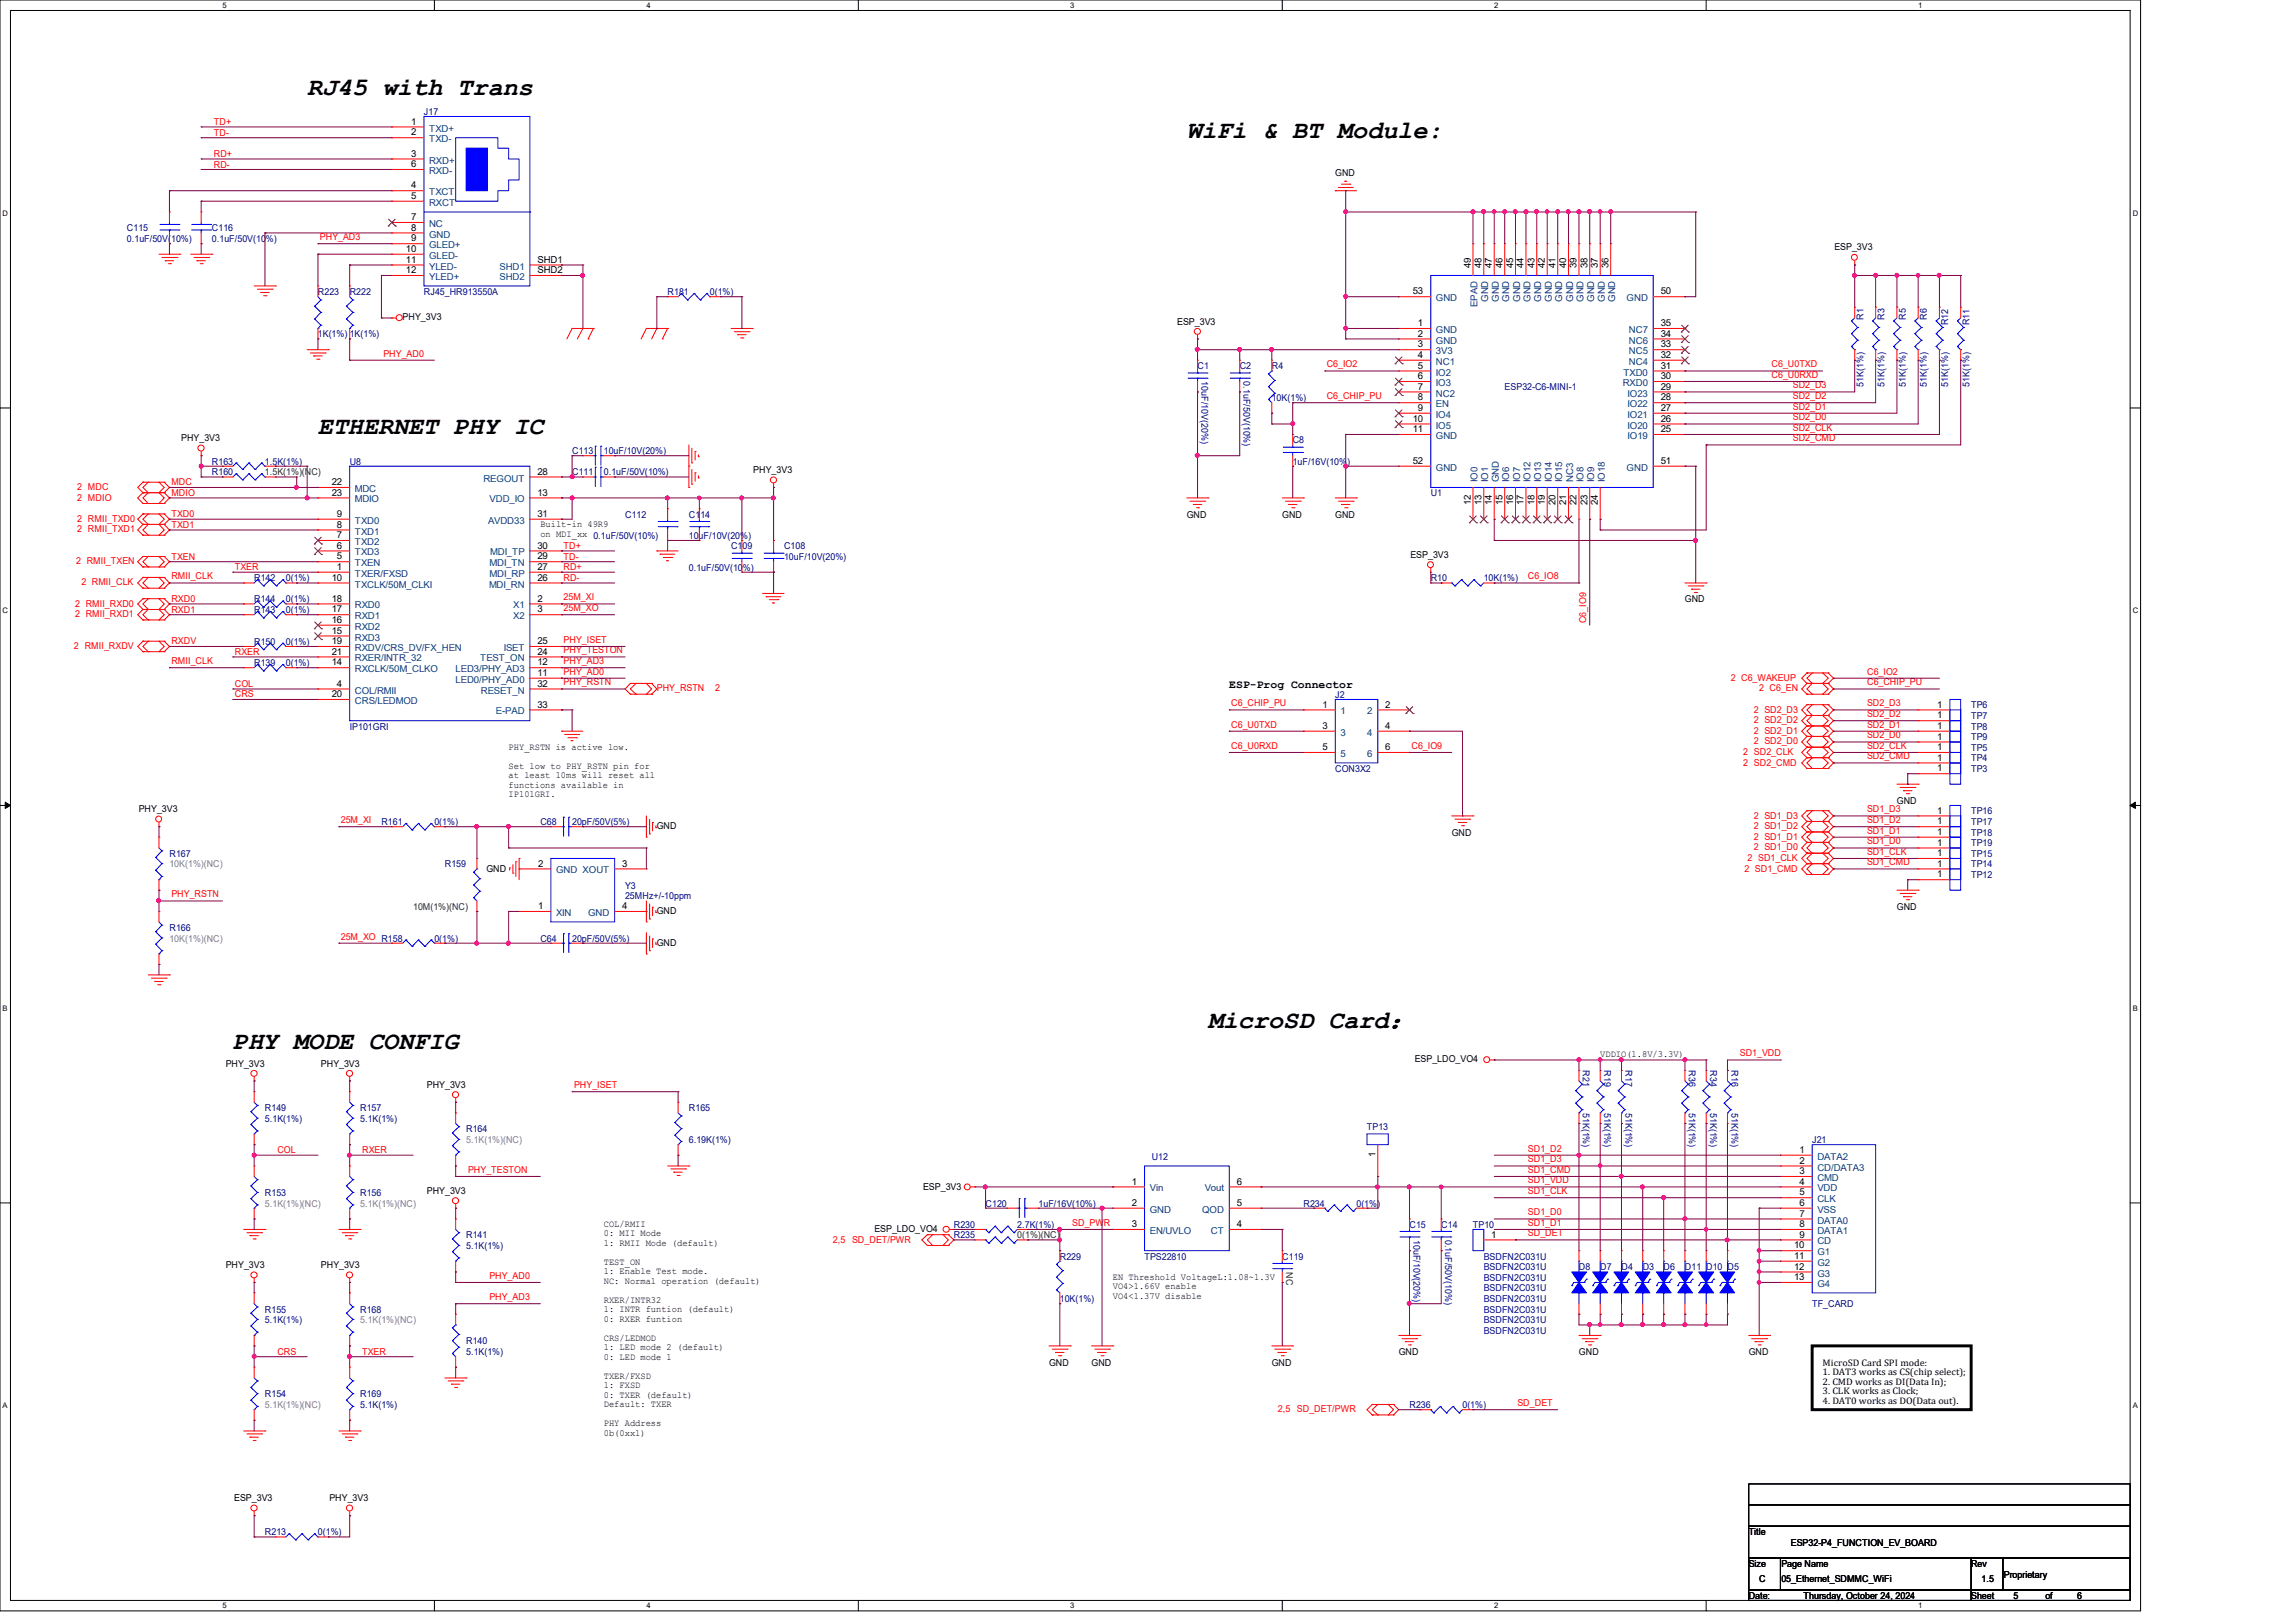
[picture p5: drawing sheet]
<svg xmlns="http://www.w3.org/2000/svg" width="297mm" height="210mm" viewBox="0 0 297 210" stroke-linecap="round" stroke-linejoin="round" font-family="sans-serif">
<defs><g id="words">
<g font-size="3.3">
<text x="39.8" y="12.3">RJ45 with Trans</text>
<text x="153.6" y="17.8">WiFi &amp; BT Module:</text>
<text x="41.1" y="56.2">ETHERNET PHY IC</text>
<text x="30.1" y="135.8">PHY MODE CONFIG</text>
<text x="156.3" y="133.1">MicroSD Card：</text>
</g>
<text font-size="1.5" x="159.1" y="89">ESP-Prog Connector</text>
<g font-size="1.2" fill="#f00">
<text x="27.7" y="16.2">TD+</text>
<text x="27.7" y="17.6">TD-</text>
<text x="27.7" y="21.7">RD-</text>
<text x="27.7" y="20.3">RD+</text>
<text x="41.4" y="31.1">PHY_AD3</text>
<text x="49.6" y="46.1">PHY_AD0</text>
<text x="171.7" y="47.5">C6_IO2</text>
<text x="229.3" y="47.5">C6_U0TXD</text>
<text x="171.7" y="51.6">C6_CHIP_PU</text>
<text x="229.3" y="48.9">C6_U0RXD</text>
<text x="232" y="50.2">SD2_D3</text>
<text x="232" y="51.6">SD2_D2</text>
<text x="232" y="53">SD2_D1</text>
<text x="232" y="54.4">SD2_D0</text>
<text x="232" y="55.8">SD2_CLK</text>
<text x="232" y="57.1">SD2_CMD</text>
<text x="10" y="64.8">2 MDIO</text>
<text x="10" y="63.4">2 MDC</text>
<text x="22.2" y="62.8">MDC</text>
<text x="22.2" y="64.2">MDIO</text>
<text x="10" y="67.5">2 RMII_TXD0</text>
<text x="10" y="68.9">2 RMII_TXD1</text>
<text x="22.2" y="66.9">TXD0</text>
<text x="22.2" y="68.3">TXD1</text>
<text x="72.9" y="71">TD+</text>
<text x="9.9" y="73">2 RMII_TXEN</text>
<text x="10.5" y="75.7">2 RMII_CLK</text>
<text x="22.2" y="72.4">TXEN</text>
<text x="22.2" y="75">RMII_CLK</text>
<text x="22.2" y="77.9">RXD0</text>
<text x="30.4" y="73.8">TXER</text>
<text x="72.9" y="75.2">RD-</text>
<text x="72.9" y="73.8">RD+</text>
<text x="72.9" y="72.4">TD-</text>
<text x="72.9" y="77.7">25M_XI</text>
<text x="197.7" y="75">C6_IO8</text>
<text x="9.6" y="84">2 RMII_RXDV</text>
<text x="9.7" y="78.5">2 RMII_RXD0</text>
<text x="9.7" y="79.8">2 RMII_RXD1</text>
<text x="22.2" y="79.3">RXD1</text>
<text x="22.2" y="83.4">RXDV</text>
<text x="72.9" y="83.2">PHY_ISET</text>
<text x="72.9" y="79.1">25M_XO</text>
<text x="205.3" y="80.6" transform="rotate(-90 205.3 80.6)">C6_IO9</text>
<text x="22.2" y="85.9">RMII_CLK</text>
<text x="30.4" y="84.8">RXER</text>
<text x="30.4" y="88.9">COL</text>
<text x="72.9" y="88.7">PHY_RSTN</text>
<text x="72.9" y="87.3">PHY_AD0</text>
<text x="72.9" y="85.9">PHY_AD3</text>
<text x="72.9" y="84.5">PHY_TESTON</text>
<text x="85" y="89.4">PHY_RSTN</text>
<text x="92.6" y="89.4">2</text>
<text x="224" y="88.1">2 C6_WAKEUP</text>
<text x="227.7" y="89.4">2 C6_EN</text>
<text x="241.6" y="88.7">C6_CHIP_PU</text>
<text x="241.6" y="87.3">C6_IO2</text>
<text x="30.4" y="90.3">CRS</text>
<text x="159.3" y="94.1">C6_U0TXD</text>
<text x="159.3" y="91.4">C6_CHIP_PU</text>
<text x="227" y="92.2">2 SD2_D3</text>
<text x="227" y="93.6">2 SD2_D2</text>
<text x="227" y="95">2 SD2_D1</text>
<text x="241.6" y="91.4">SD2_D3</text>
<text x="241.6" y="92.8">SD2_D2</text>
<text x="241.6" y="94.1">SD2_D1</text>
<text x="241.6" y="95.5">SD2_D0</text>
<text x="159.3" y="96.9">C6_U0RXD</text>
<text x="182.7" y="96.9">C6_IO9</text>
<text x="225.6" y="97.7">2 SD2_CLK</text>
<text x="225.6" y="99.1">2 SD2_CMD</text>
<text x="227" y="96.3">2 SD2_D0</text>
<text x="241.6" y="96.9">SD2_CLK</text>
<text x="241.6" y="98.3">SD2_CMD</text>
<text x="44.1" y="106.5">25M_XI</text>
<text x="227" y="107.3">2 SD1_D2</text>
<text x="227" y="105.9">2 SD1_D3</text>
<text x="241.6" y="105.1">SD1_D3</text>
<text x="241.6" y="106.5">SD1_D2</text>
<text x="241.6" y="107.9">SD1_D1</text>
<text x="225.8" y="112.8">2 SD1_CMD</text>
<text x="226.1" y="111.4">2 SD1_CLK</text>
<text x="227" y="110">2 SD1_D0</text>
<text x="227" y="108.7">2 SD1_D1</text>
<text x="241.6" y="109.3">SD1_D0</text>
<text x="241.6" y="110.6">SD1_CLK</text>
<text x="241.6" y="112">SD1_CMD</text>
<text x="22.2" y="116.1">PHY_RSTN</text>
<text x="44.1" y="121.6">25M_XO R158</text>
<text x="225.2" y="136.7">SD1_VDD</text>
<text x="74.3" y="140.8">PHY_ISET</text>
<text x="35.9" y="149.2">COL</text>
<text x="46.9" y="149.2">RXER</text>
<text x="197.7" y="149">SD1_D2</text>
<text x="60.6" y="151.8">PHY_TESTON</text>
<text x="197.7" y="154.5">SD1_CLK</text>
<text x="197.7" y="153.1">SD1_VDD</text>
<text x="197.7" y="150.4">SD1_D3</text>
<text x="197.7" y="151.8">SD1_CMD</text>
<text x="107.8" y="160.8">2,5</text>
<text x="110.3" y="160.8">SD_DET/PWR</text>
<text x="138.8" y="158.6">SD_PWR</text>
<text x="197.7" y="160">SD_DET</text>
<text x="197.7" y="157.3">SD1_D0</text>
<text x="197.7" y="158.6">SD1_D1</text>
<text x="63.3" y="165.5">PHY_AD0</text>
<text x="63.3" y="168.2">PHY_AD3</text>
<text x="35.9" y="175.3">CRS</text>
<text x="46.9" y="175.3">TXER</text>
<text x="165.4" y="182.7">2,5 SD_DET/PWR</text>
<text x="196.4" y="181.9">SD_DET</text>
</g>
<g font-size="1.2">
<text x="53.2" y="17.5">2</text>
<text x="53.2" y="16.1">1</text>
<text x="53.2" y="21.6">6</text>
<text x="53.2" y="20.3">3</text>
<text x="172.8" y="22.8">GND</text>
<text x="53.2" y="25.7">5</text>
<text x="53.2" y="28.5">7</text>
<text x="53.2" y="29.8">8</text>
<text x="53.2" y="24.4">4</text>
<text x="52.5" y="32.6">10</text>
<text x="52.5" y="34">11</text>
<text x="52.5" y="35.3">12</text>
<text x="53.2" y="31.2">9</text>
<text x="69.6" y="34">SHD1</text>
<text x="69.6" y="35.3">SHD2</text>
<text x="190.3" y="34.7" transform="rotate(-90 190.3 34.7)">49</text>
<text x="191.7" y="34.7" transform="rotate(-90 191.7 34.7)">48</text>
<text x="193.1" y="34.7" transform="rotate(-90 193.1 34.7)">47</text>
<text x="194.4" y="34.7" transform="rotate(-90 194.4 34.7)">46</text>
<text x="195.8" y="34.7" transform="rotate(-90 195.8 34.7)">45</text>
<text x="197.2" y="34.7" transform="rotate(-90 197.2 34.7)">44</text>
<text x="198.6" y="34.7" transform="rotate(-90 198.6 34.7)">43</text>
<text x="199.9" y="34.7" transform="rotate(-90 199.9 34.7)">42</text>
<text x="201.3" y="34.7" transform="rotate(-90 201.3 34.7)">41</text>
<text x="202.7" y="34.7" transform="rotate(-90 202.7 34.7)">40</text>
<text x="204" y="34.7" transform="rotate(-90 204 34.7)">39</text>
<text x="205.4" y="34.7" transform="rotate(-90 205.4 34.7)">38</text>
<text x="206.8" y="34.7" transform="rotate(-90 206.8 34.7)">37</text>
<text x="208.2" y="34.7" transform="rotate(-90 208.2 34.7)">36</text>
<text x="237.4" y="32.4">ESP_3V3</text>
<text x="52.1" y="41.4">PHY_3V3</text>
<text x="152.4" y="42">ESP_3V3</text>
<text x="182.8" y="38.1">53</text>
<text x="214.9" y="38.1">50</text>
<text x="183.5" y="42.2">1</text>
<text x="183.5" y="43.6">2</text>
<text x="183.5" y="45">3</text>
<text x="183.5" y="46.3">4</text>
<text x="183.5" y="47.7">5</text>
<text x="214.9" y="42.2">35</text>
<text x="214.9" y="43.6">34</text>
<text x="214.9" y="45">33</text>
<text x="214.9" y="46.3">32</text>
<text x="214.9" y="47.7">31</text>
<text x="183.5" y="49.1">6</text>
<text x="183.5" y="50.4">7</text>
<text x="183.5" y="51.8">8</text>
<text x="183.5" y="53.2">9</text>
<text x="214.9" y="49.1">30</text>
<text x="214.9" y="50.4">29</text>
<text x="214.9" y="51.8">28</text>
<text x="214.9" y="53.2">27</text>
<text x="23.5" y="57.1">PHY_3V3</text>
<text x="182.8" y="54.6">10</text>
<text x="182.8" y="55.9">11</text>
<text x="214.9" y="54.6">26</text>
<text x="214.9" y="55.9">25</text>
<text x="42.9" y="62.8">22</text>
<text x="42.9" y="64.1">23</text>
<text x="69.6" y="64.1">13</text>
<text x="69.6" y="61.4">28</text>
<text x="97.5" y="61.2">PHY_3V3</text>
<text x="182.8" y="60">52</text>
<text x="190.3" y="65.4" transform="rotate(-90 190.3 65.4)">12</text>
<text x="191.7" y="65.4" transform="rotate(-90 191.7 65.4)">13</text>
<text x="193.1" y="65.4" transform="rotate(-90 193.1 65.4)">14</text>
<text x="194.4" y="65.4" transform="rotate(-90 194.4 65.4)">15</text>
<text x="195.8" y="65.4" transform="rotate(-90 195.8 65.4)">16</text>
<text x="197.2" y="65.4" transform="rotate(-90 197.2 65.4)">17</text>
<text x="198.6" y="65.4" transform="rotate(-90 198.6 65.4)">18</text>
<text x="199.9" y="65.4" transform="rotate(-90 199.9 65.4)">19</text>
<text x="201.3" y="65.4" transform="rotate(-90 201.3 65.4)">20</text>
<text x="202.7" y="65.4" transform="rotate(-90 202.7 65.4)">21</text>
<text x="204" y="65.4" transform="rotate(-90 204 65.4)">22</text>
<text x="205.4" y="65.4" transform="rotate(-90 205.4 65.4)">23</text>
<text x="206.8" y="65.4" transform="rotate(-90 206.8 65.4)">24</text>
<text x="214.9" y="60">51</text>
<text x="43.6" y="71">6</text>
<text x="43.6" y="69.6">7</text>
<text x="43.6" y="68.3">8</text>
<text x="43.6" y="66.9">9</text>
<text x="69.6" y="71">30</text>
<text x="69.6" y="66.9">31</text>
<text x="69.9" y="68.2">Built-in 49R9</text>
<text x="69.9" y="69.4">on MDI_xx 0.1uF/50V(10%)</text>
<text x="153.6" y="67">GND</text>
<text x="165.9" y="67">GND</text>
<text x="172.8" y="67">GND</text>
<text x="42.9" y="75.1">10</text>
<text x="42.9" y="77.9">18</text>
<text x="43.6" y="73.7">1</text>
<text x="43.6" y="72.4">5</text>
<text x="69.6" y="77.9">2</text>
<text x="69.6" y="75.1">26</text>
<text x="69.6" y="73.7">27</text>
<text x="69.6" y="72.4">29</text>
<text x="182.5" y="72.2">ESP_3V3</text>
<text x="218.1" y="77.9">GND</text>
<text x="42.9" y="82">15</text>
<text x="42.9" y="80.6">16</text>
<text x="42.9" y="79.2">17</text>
<text x="42.9" y="83.4">19</text>
<text x="69.6" y="79.2">3</text>
<text x="69.6" y="83.4">25</text>
<text x="42.9" y="86.1">14</text>
<text x="42.9" y="84.7">21</text>
<text x="43.6" y="88.9">4</text>
<text x="69.6" y="87.5">11</text>
<text x="69.6" y="86.1">12</text>
<text x="69.6" y="84.7">24</text>
<text x="69.6" y="88.9">32</text>
<text x="42.9" y="90.2">20</text>
<text x="69.6" y="91.6">33</text>
<text x="171.1" y="91.6">1</text>
<text x="171.1" y="94.3">3</text>
<text x="179.3" y="91.6">2</text>
<text x="179.3" y="94.3">4</text>
<text x="250.7" y="95.7">1</text>
<text x="250.7" y="94.3">1</text>
<text x="250.7" y="93">1</text>
<text x="250.7" y="91.6">1</text>
<text x="65.8" y="97">PHY_RSTN is active low.</text>
<text x="65.8" y="99.5">Set low to PHY_RSTN pin for</text>
<text x="65.8" y="100.7">at least 10ms will reset all</text>
<text x="65.8" y="101.9">functions available in</text>
<text x="171.1" y="97.1">5</text>
<text x="179.3" y="97.1">6</text>
<text x="250.7" y="99.8">1</text>
<text x="250.7" y="98.4">1</text>
<text x="250.7" y="97.1">1</text>
<text x="17.9" y="105.1">PHY_3V3</text>
<text x="65.8" y="103.2">IP101GRI.</text>
<text x="85" y="107.3">GND</text>
<text x="245.5" y="104">GND</text>
<text x="250.7" y="106.7">1</text>
<text x="250.7" y="105.3">1</text>
<text x="62.9" y="112.8">GND</text>
<text x="69.6" y="112.1">2</text>
<text x="80.5" y="112.1">3</text>
<text x="187.9" y="108.1">GND</text>
<text x="250.7" y="112.1">1</text>
<text x="250.7" y="110.8">1</text>
<text x="250.7" y="109.4">1</text>
<text x="250.7" y="108">1</text>
<text x="250.7" y="113.5">1</text>
<text x="69.6" y="117.6">1</text>
<text x="80.5" y="117.6">4</text>
<text x="85" y="118.3">GND</text>
<text x="245.5" y="117.7">GND</text>
<text x="85" y="122.4">GND</text>
<text x="183.1" y="137.5">ESP_LDO_VO4</text>
<text x="207.1" y="136.8">VDDIO(1.8V/3.3V)</text>
<text x="29.2" y="138">PHY_3V3</text>
<text x="41.5" y="138">PHY_3V3</text>
<text x="55.2" y="140.8">PHY_3V3</text>
<text x="178" y="149.8" transform="rotate(-90 178 149.8)">1</text>
<text x="232.9" y="149.2">1</text>
<text x="55.2" y="154.5">PHY_3V3</text>
<text x="119.5" y="153.9">ESP_3V3</text>
<text x="146.5" y="153.3">1</text>
<text x="160.1" y="153.3">6</text>
<text x="232.9" y="150.6">2</text>
<text x="232.9" y="151.9">3</text>
<text x="232.9" y="153.3">4</text>
<text x="232.9" y="154.7">5</text>
<text x="78.1" y="158.7">COL/RMII</text>
<text x="78.1" y="160">0: MII Mode</text>
<text x="78.1" y="161.2">1: RMII Mode (default)</text>
<text x="113.2" y="159.4">ESP_LDO_VO4</text>
<text x="146.5" y="156">2</text>
<text x="146.5" y="158.8">3</text>
<text x="160.1" y="158.8">4</text>
<text x="160.1" y="156">5</text>
<text x="193" y="160.1">1</text>
<text x="232.2" y="161.5">10</text>
<text x="232.9" y="156">6</text>
<text x="232.9" y="157.4">7</text>
<text x="232.9" y="158.8">8</text>
<text x="232.9" y="160.1">9</text>
<text x="29.2" y="164.1">PHY_3V3</text>
<text x="41.5" y="164.1">PHY_3V3</text>
<text x="78.1" y="163.7">TEST_ON</text>
<text x="78.1" y="164.9">1: Enable Test mode.</text>
<text x="78.1" y="166.1">NC: Normal operation (default)</text>
<text x="144" y="165.6">EN Threshold VoltageL:1.08~1.3V</text>
<text x="144" y="166.8">VO4&gt;1.66V enable</text>
<text x="232.2" y="162.9">11</text>
<text x="232.2" y="164.3">12</text>
<text x="232.2" y="165.6">13</text>
<text x="78.1" y="168.6">RXER/INTR32</text>
<text x="78.1" y="169.8">1: INTR funtion (default)</text>
<text x="78.1" y="171">0: RXER funtion</text>
<text x="78.1" y="173.5">CRS/LEDMOD</text>
<text x="144" y="168.1">VO4&lt;1.37V disable</text>
<text x="78.1" y="174.7">1: LED mode 2 (default)</text>
<text x="78.1" y="175.9">0: LED mode 1</text>
<text x="78.1" y="178.4">TXER/FXSD</text>
<text x="78.1" y="179.6">1: FXSD</text>
<text x="135.8" y="176.7">GND</text>
<text x="141.3" y="176.7">GND</text>
<text x="164.6" y="176.7">GND</text>
<text x="181" y="175.3">GND</text>
<text x="204.3" y="175.3">GND</text>
<text x="226.3" y="175.3">GND</text>
<text x="235.9" y="176.7">MicroSD Card SPI mode:</text>
<text x="235.9" y="178">1. DAT3 works as CS(chip select);</text>
<text x="235.9" y="179.2">2. CMD works as DI(Data In);</text>
<text x="78.1" y="180.8">0: TXER (default)</text>
<text x="78.1" y="182.1">Default: TXER</text>
<text x="78.1" y="184.5">PHY Address</text>
<text x="78.1" y="185.8">0b(0xx1)</text>
<text x="235.9" y="180.4">3. CLK works as Clock;</text>
<text x="235.9" y="181.7">4. DAT0 works as DO(Data out).</text>
<text x="30.3" y="194.3">ESP_3V3</text>
<text x="42.6" y="194.3">PHY_3V3</text>
<text x="226.3" y="198.6">Title</text>
<text x="226.3" y="202.7">Size</text>
<text x="230.5" y="202.7">Page Name</text>
<text x="231.8" y="200">ESP32-P4_FUNCTION_EV_BOARD</text>
<text x="255.1" y="202.7">Rev</text>
<text x="226.3" y="206.9">Date:</text>
<text x="227.7" y="204.7">C</text>
<text x="230.5" y="204.7">05_Ethernet_SDMMC_WiFi</text>
<text x="233.4" y="206.9">Thursday, October 24, 2024</text>
<text x="255.1" y="206.9">Sheet</text>
<text x="256.4" y="204.7">1.5</text>
<text x="259.3" y="204.1">Proprietary</text>
<text x="260.6" y="206.9">5</text>
<text x="264.7" y="206.9">of</text>
<text x="268.8" y="206.9">6</text>
</g>
<g font-size="1.2" fill="#000080">
<text x="54.9" y="14.9">J17</text>
<text x="16.4" y="29.9">C115</text>
<text x="27.4" y="29.9">C116</text>
<text x="16.4" y="31.3">0.1uF/50V(10%)</text>
<text x="27.4" y="31.3">0.1uF/50V(10%)</text>
<text x="41.1" y="38.1">R223</text>
<text x="45.3" y="38.1">R222</text>
<text x="54.9" y="38.1">RJ45_HR913550A</text>
<text x="86.4" y="38.1">R181</text>
<text x="91.9" y="38.1">0(1%)</text>
<text x="241.2" y="41.4" transform="rotate(-90 241.2 41.4)">R1</text>
<text x="243.9" y="41.4" transform="rotate(-90 243.9 41.4)">R3</text>
<text x="246.6" y="41.4" transform="rotate(-90 246.6 41.4)">R5</text>
<text x="249.4" y="41.4" transform="rotate(-90 249.4 41.4)">R6</text>
<text x="41.1" y="43.6">1K(1%) 1K(1%)</text>
<text x="155" y="47.8">C1</text>
<text x="160.4" y="47.8">C2</text>
<text x="164.6" y="47.8">R4</text>
<text x="252.1" y="42.1" transform="rotate(-90 252.1 42.1)">R12</text>
<text x="254.9" y="42.1" transform="rotate(-90 254.9 42.1)">R11</text>
<text x="155.5" y="49.4" transform="rotate(90 155.5 49.4)">10uF/10V(20%)</text>
<text x="160.9" y="49.4" transform="rotate(90 160.9 49.4)">0.1uF/50V(10%)</text>
<text x="164.6" y="51.9">10K(1%)</text>
<text x="194.7" y="50.5">ESP32-C6-MINI-1</text>
<text x="241.2" y="50" transform="rotate(-90 241.2 50)">51K(1%)</text>
<text x="243.9" y="50" transform="rotate(-90 243.9 50)">51K(1%)</text>
<text x="246.6" y="50" transform="rotate(-90 246.6 50)">51K(1%)</text>
<text x="249.4" y="50" transform="rotate(-90 249.4 50)">51K(1%)</text>
<text x="252.1" y="50" transform="rotate(-90 252.1 50)">51K(1%)</text>
<text x="254.9" y="50" transform="rotate(-90 254.9 50)">51K(1%)</text>
<text x="74" y="58.7">C113</text>
<text x="78.1" y="58.7">10uF/10V(20%)</text>
<text x="167.3" y="57.4">C8</text>
<text x="27.4" y="61.5">R160</text>
<text x="27.4" y="60.1">R163</text>
<text x="34.3" y="60.1">1.5K(1%)</text>
<text x="45.3" y="60.1">U8</text>
<text x="74" y="61.5">C111</text>
<text x="78.1" y="61.5">0.1uF/50V(10%)</text>
<text x="167.3" y="60.1">1uF/16V(10%)</text>
<text x="185.2" y="64.2">U1</text>
<text x="80.9" y="67">C112</text>
<text x="89.2" y="69.7">10uF/10V(20%)</text>
<text x="89.2" y="67">C114</text>
<text x="94.6" y="71.1">C109</text>
<text x="101.5" y="71.1">C108</text>
<text x="32.9" y="75.2">R142</text>
<text x="32.9" y="77.9">R144</text>
<text x="37" y="75.2">0(1%)</text>
<text x="37" y="77.9">0(1%)</text>
<text x="89.2" y="73.8">0.1uF/50V(10%)</text>
<text x="101.5" y="72.4">10uF/10V(20%)</text>
<text x="185.2" y="75.2">R10</text>
<text x="192" y="75.2">10K(1%)</text>
<text x="32.9" y="83.4">R150</text>
<text x="32.9" y="79.3">R143</text>
<text x="37" y="83.4">0(1%)</text>
<text x="37" y="79.3">0(1%)</text>
<text x="32.9" y="86.1">R139</text>
<text x="37" y="86.1">0(1%)</text>
<text x="45.3" y="94.4">IP101GRI</text>
<text x="172.8" y="90.3">J2</text>
<text x="255.1" y="95.8">TP9</text>
<text x="255.1" y="94.4">TP8</text>
<text x="255.1" y="93">TP7</text>
<text x="255.1" y="91.7">TP6</text>
<text x="172.8" y="99.9">CON3X2</text>
<text x="255.1" y="99.9">TP3</text>
<text x="255.1" y="98.5">TP4</text>
<text x="255.1" y="97.2">TP5</text>
<text x="49.4" y="106.7">R161</text>
<text x="56.2" y="106.7">0(1%)</text>
<text x="69.9" y="106.7">C68</text>
<text x="74" y="106.7">20pF/50V(5%)</text>
<text x="255.1" y="106.7">TP17</text>
<text x="255.1" y="105.4">TP16</text>
<text x="21.9" y="110.9">R167</text>
<text x="57.6" y="112.2">R159</text>
<text x="255.1" y="112.2">TP14</text>
<text x="255.1" y="110.9">TP15</text>
<text x="255.1" y="109.5">TP19</text>
<text x="255.1" y="108.1">TP18</text>
<text x="255.1" y="113.6">TP12</text>
<text x="80.9" y="115">Y3</text>
<text x="80.9" y="116.3">25MHz+/-10ppm</text>
<text x="21.9" y="120.4">R166</text>
<text x="56.2" y="121.8">0(1%)</text>
<text x="69.9" y="121.8">C64</text>
<text x="74" y="121.8">20pF/50V(5%)</text>
<text x="34.3" y="143.8">R149</text>
<text x="46.6" y="143.8">R157</text>
<text x="89.2" y="143.8">R165</text>
<text x="204.8" y="138.5" transform="rotate(90 204.8 138.5)">R21</text>
<text x="207.6" y="138.5" transform="rotate(90 207.6 138.5)">R19</text>
<text x="210.4" y="138.5" transform="rotate(90 210.4 138.5)">R17</text>
<text x="218.6" y="138.5" transform="rotate(90 218.6 138.5)">R36</text>
<text x="221.3" y="138.5" transform="rotate(90 221.3 138.5)">R34</text>
<text x="224.1" y="138.5" transform="rotate(90 224.1 138.5)">R16</text>
<text x="34.3" y="145.2">5.1K(1%)</text>
<text x="46.6" y="145.2">5.1K(1%)</text>
<text x="60.3" y="146.5">R164</text>
<text x="89.2" y="147.9">6.19K(1%)</text>
<text x="176.9" y="146.3">TP13</text>
<text x="204.8" y="144" transform="rotate(90 204.8 144)">51K(1%)</text>
<text x="207.6" y="144" transform="rotate(90 207.6 144)">51K(1%)</text>
<text x="210.4" y="144" transform="rotate(90 210.4 144)">51K(1%)</text>
<text x="218.6" y="144" transform="rotate(90 218.6 144)">51K(1%)</text>
<text x="221.3" y="144" transform="rotate(90 221.3 144)">51K(1%)</text>
<text x="224.1" y="144" transform="rotate(90 224.1 144)">51K(1%)</text>
<text x="234.5" y="147.9">J21</text>
<text x="34.3" y="154.7">R153</text>
<text x="46.6" y="154.7">R156</text>
<text x="149.1" y="150.1">U12</text>
<text x="60.3" y="161.6">5.1K(1%)</text>
<text x="60.3" y="160.2">R141</text>
<text x="123.4" y="158.9">R230</text>
<text x="123.4" y="160.2">R235</text>
<text x="127.5" y="156.1">C120</text>
<text x="131.7" y="158.9">2.7K(1%)</text>
<text x="134.4" y="156.1">1uF/16V(10%)</text>
<text x="168.7" y="156.1">R234</text>
<text x="175.6" y="156.1">0(1%)</text>
<text x="182.4" y="158.9">C15</text>
<text x="182.9" y="160.4" transform="rotate(90 182.9 160.4)">10uF/10V(20%)</text>
<text x="186.5" y="158.9">C14</text>
<text x="187" y="160.4" transform="rotate(90 187 160.4)">0.1uF/50V(10%)</text>
<text x="190.6" y="158.9">TP10</text>
<text x="137.2" y="163">R229</text>
<text x="148.1" y="163">TPS22810</text>
<text x="165.9" y="163">C119</text>
<text x="192" y="165.7">BSDFN2C031U</text>
<text x="192" y="164.3">BSDFN2C031U</text>
<text x="192" y="163">BSDFN2C031U</text>
<text x="192" y="167.1">BSDFN2C031U</text>
<text x="204.3" y="164.3">D8</text>
<text x="207.1" y="164.3">D7</text>
<text x="209.8" y="164.3">D4</text>
<text x="212.6" y="164.3">D3</text>
<text x="215.3" y="164.3">D6</text>
<text x="218.1" y="164.3">D11 D10 D5</text>
<text x="34.3" y="171.2">5.1K(1%)</text>
<text x="34.3" y="169.8">R155</text>
<text x="46.6" y="169.8">R168</text>
<text x="60.3" y="173.9">R140</text>
<text x="137.2" y="168.4">10K(1%)</text>
<text x="192" y="168.4">BSDFN2C031U</text>
<text x="192" y="172.6">BSDFN2C031U</text>
<text x="192" y="171.2">BSDFN2C031U</text>
<text x="192" y="169.8">BSDFN2C031U</text>
<text x="234.5" y="169.2">TF_CARD</text>
<text x="60.3" y="175.3">5.1K(1%)</text>
<text x="34.3" y="180.8">R154</text>
<text x="46.6" y="182.2">5.1K(1%)</text>
<text x="46.6" y="180.8">R169</text>
<text x="182.4" y="182.2">R236</text>
<text x="189.3" y="182.2">0(1%)</text>
<text x="34.3" y="198.6">R213</text>
<text x="41.1" y="198.6">0(1%)</text>
</g>
<g font-size="1.2" fill="#004080">
<text x="55.5" y="17">TXD+</text>
<text x="55.5" y="22.5">RXD-</text>
<text x="55.5" y="18.4">TXD-</text>
<text x="55.5" y="21.2">RXD+</text>
<text x="55.5" y="26.6">RXCT</text>
<text x="55.5" y="29.4">NC</text>
<text x="55.5" y="25.3">TXCT</text>
<text x="55.5" y="30.7">GND</text>
<text x="55.5" y="33.5">GLED-</text>
<text x="55.5" y="32.1">GLED+</text>
<text x="55.5" y="34.9">YLED-</text>
<text x="64.6" y="34.9">SHD1</text>
<text x="55.5" y="36.2">YLED+</text>
<text x="64.6" y="36.2">SHD2</text>
<text x="185.8" y="39">GND</text>
<text x="191.2" y="39.7" transform="rotate(-90 191.2 39.7)">EPAD</text>
<text x="192.6" y="39.1" transform="rotate(-90 192.6 39.1)">GND</text>
<text x="194" y="39.1" transform="rotate(-90 194 39.1)">GND</text>
<text x="195.3" y="39.1" transform="rotate(-90 195.3 39.1)">GND</text>
<text x="196.7" y="39.1" transform="rotate(-90 196.7 39.1)">GND</text>
<text x="198.1" y="39.1" transform="rotate(-90 198.1 39.1)">GND</text>
<text x="199.5" y="39.1" transform="rotate(-90 199.5 39.1)">GND</text>
<text x="200.8" y="39.1" transform="rotate(-90 200.8 39.1)">GND</text>
<text x="202.2" y="39.1" transform="rotate(-90 202.2 39.1)">GND</text>
<text x="203.6" y="39.1" transform="rotate(-90 203.6 39.1)">GND</text>
<text x="204.9" y="39.1" transform="rotate(-90 204.9 39.1)">GND</text>
<text x="206.3" y="39.1" transform="rotate(-90 206.3 39.1)">GND</text>
<text x="207.7" y="39.1" transform="rotate(-90 207.7 39.1)">GND</text>
<text x="209" y="39.1" transform="rotate(-90 209 39.1)">GND</text>
<text x="210.5" y="39">GND</text>
<text x="185.8" y="43.1">GND</text>
<text x="185.8" y="44.4">GND</text>
<text x="185.8" y="45.8">3V3</text>
<text x="185.8" y="47.2">NC1</text>
<text x="210.8" y="43.1">NC7</text>
<text x="210.8" y="44.4">NC6</text>
<text x="210.8" y="45.8">NC5</text>
<text x="210.8" y="47.2">NC4</text>
<text x="185.8" y="48.6">IO2</text>
<text x="185.8" y="50">IO3</text>
<text x="185.8" y="51.3">NC2</text>
<text x="185.8" y="52.7">EN</text>
<text x="210" y="50">RXD0</text>
<text x="210.1" y="48.6">TXD0</text>
<text x="210.6" y="51.3">IO23</text>
<text x="210.6" y="52.7">IO22</text>
<text x="185.8" y="54.1">IO4</text>
<text x="185.8" y="55.5">IO5</text>
<text x="185.8" y="56.8">GND</text>
<text x="210.6" y="54.1">IO21</text>
<text x="210.6" y="55.5">IO20</text>
<text x="210.6" y="56.8">IO19</text>
<text x="45.9" y="63.7">MDC</text>
<text x="45.9" y="65">MDIO</text>
<text x="62.6" y="62.3">REGOUT</text>
<text x="63.4" y="65">VDD_IO</text>
<text x="185.8" y="60.9">GND</text>
<text x="191.2" y="62.4" transform="rotate(-90 191.2 62.4)">IO0</text>
<text x="192.6" y="62.4" transform="rotate(-90 192.6 62.4)">IO1</text>
<text x="194" y="62.4" transform="rotate(-90 194 62.4)">GND</text>
<text x="195.3" y="62.4" transform="rotate(-90 195.3 62.4)">IO6</text>
<text x="196.7" y="62.4" transform="rotate(-90 196.7 62.4)">IO7</text>
<text x="198.1" y="62.4" transform="rotate(-90 198.1 62.4)">IO12</text>
<text x="199.5" y="62.4" transform="rotate(-90 199.5 62.4)">IO13</text>
<text x="200.8" y="62.4" transform="rotate(-90 200.8 62.4)">IO14</text>
<text x="202.2" y="62.4" transform="rotate(-90 202.2 62.4)">IO15</text>
<text x="203.6" y="62.4" transform="rotate(-90 203.6 62.4)">NC3</text>
<text x="204.9" y="62.4" transform="rotate(-90 204.9 62.4)">IO8</text>
<text x="206.3" y="62.4" transform="rotate(-90 206.3 62.4)">IO9</text>
<text x="207.7" y="62.4" transform="rotate(-90 207.7 62.4)">IO18</text>
<text x="210.5" y="60.9">GND</text>
<text x="45.9" y="71.9">TXD3</text>
<text x="45.9" y="70.5">TXD2</text>
<text x="45.9" y="69.2">TXD1</text>
<text x="45.9" y="67.8">TXD0</text>
<text x="63.2" y="67.8">AVDD33</text>
<text x="63.5" y="71.9">MDI_TP</text>
<text x="45.9" y="74.6">TXER/FXSD</text>
<text x="45.9" y="73.3">TXEN</text>
<text x="45.9" y="76">TXCLK/50M_CLKI</text>
<text x="63.3" y="76">MDI_RN</text>
<text x="63.4" y="74.6">MDI_RP</text>
<text x="63.4" y="73.3">MDI_TN</text>
<text x="45.9" y="82.9">RXD3</text>
<text x="45.9" y="81.5">RXD2</text>
<text x="45.9" y="80.1">RXD1</text>
<text x="45.9" y="78.7">RXD0</text>
<text x="66.4" y="78.7">X1</text>
<text x="66.4" y="80.1">X2</text>
<text x="45.9" y="89.7">COL/RMII</text>
<text x="45.9" y="87">RXCLK/50M_CLKO</text>
<text x="45.9" y="84.2">RXDV/CRS_DV/FX_HEN</text>
<text x="45.9" y="85.6">RXER/INTR_32</text>
<text x="59" y="88.3">LED0/PHY_AD0</text>
<text x="59" y="87">LED3/PHY_AD3</text>
<text x="62.1" y="85.6">TEST_ON</text>
<text x="62.2" y="89.7">RESET_N</text>
<text x="65.2" y="84.2">ISET</text>
<text x="45.9" y="91.1">CRS/LEDMOD</text>
<text x="64.2" y="92.5">E-PAD</text>
<text x="173.5" y="92.5">1</text>
<text x="173.5" y="95.2">3</text>
<text x="176.9" y="92.5">2</text>
<text x="176.9" y="95.2">4</text>
<text x="173.5" y="98">5</text>
<text x="176.9" y="98">6</text>
<text x="72" y="113">GND XOUT</text>
<text x="72" y="118.5">XIN</text>
<text x="76.1" y="118.5">GND</text>
<text x="148.8" y="154.2">Vin</text>
<text x="155.9" y="154.2">Vout</text>
<text x="235.2" y="151.5">CD/DATA3</text>
<text x="235.2" y="152.8">CMD</text>
<text x="235.2" y="154.2">VDD</text>
<text x="235.2" y="155.6">CLK</text>
<text x="235.2" y="150.1">DATA2</text>
<text x="148.8" y="156.9">GND</text>
<text x="148.8" y="159.7">EN/UVLO</text>
<text x="155.6" y="156.9">QOD</text>
<text x="156.7" y="159.7">CT</text>
<text x="235.2" y="156.9">VSS</text>
<text x="235.2" y="158.3">DATA0</text>
<text x="235.2" y="159.7">DATA1</text>
<text x="235.2" y="161">CD</text>
<text x="235.2" y="162.4">G1</text>
<text x="235.2" y="163.8">G2</text>
<text x="235.2" y="165.2">G3</text>
<text x="235.2" y="166.5">G4</text>
</g>
<g font-size="1.2" fill="#008000">
<text x="34.3" y="61.5">1.5K(1%)(NC)</text>
<text x="53.5" y="117.7">10M(1%)(NC)</text>
<text x="131.7" y="160.2">0(1%)(NC)</text>
<text x="166.5" y="164.6" transform="rotate(90 166.5 164.6)">NC</text>
</g>
<g font-size="1.2" fill="#808080">
<text x="21.9" y="112.2">10K(1%)(NC)</text>
<text x="21.9" y="121.8">10K(1%)(NC)</text>
<text x="60.3" y="147.9">5.1K(1%)(NC)</text>
<text x="34.3" y="156.1">5.1K(1%)(NC)</text>
<text x="46.6" y="156.1">5.1K(1%)(NC)</text>
<text x="46.6" y="171.2">5.1K(1%)(NC)</text>
<text x="34.3" y="182.2">5.1K(1%)(NC)</text>
</g>
<g font-size="1">
<text x="28.8" y="1">5</text>
<text x="83.7" y="1">4</text>
<text x="138.5" y="1">3</text>
<text x="193.4" y="1">2</text>
<text x="248.2" y="1">1</text>
<text x=".3" y="27.9">D</text>
<text x="276" y="27.9">D</text>
<text x=".3" y="79.4">C</text>
<text x="276" y="79.4">C</text>
<text x=".3" y="130.8">B</text>
<text x="276" y="130.8">B</text>
<text x=".3" y="182.2">A</text>
<text x="276" y="182.2">A</text>
<text x="28.8" y="208.1">5</text>
<text x="83.7" y="208.1">4</text>
<text x="138.5" y="208.1">3</text>
<text x="193.4" y="208.1">2</text>
<text x="248.2" y="208.1">1</text>
</g>
</g></defs>
<path d="M0 0h277v208.4h-277zM1.4 1.4h274.3v205.7h-274.3z" fill="none" stroke="#000" stroke-width=".13"/>
<g fill="#fff">
<path d="M28.8 .1h.5v1.1h-.5z"/>
<path d="M28.8 207.2h.5v1.1h-.5z"/>
</g>
<path d="M56.2 0v1.4M56.2 207.1v1.3" fill="none" stroke="#000" stroke-width=".13"/>
<g fill="#fff">
<path d="M83.7 .1h.5v1.1h-.5z"/>
<path d="M83.7 207.2h.5v1.1h-.5z"/>
</g>
<path d="M111.1 0v1.4M111.1 207.1v1.3" fill="none" stroke="#000" stroke-width=".13"/>
<g fill="#fff">
<path d="M138.5 .1h.6v1.1h-.6z"/>
<path d="M138.5 207.2h.6v1.1h-.6z"/>
</g>
<path d="M165.9 0v1.4M165.9 207.1v1.3" fill="none" stroke="#000" stroke-width=".13"/>
<g fill="#fff">
<path d="M193.4 .1h.5v1.1h-.5z"/>
<path d="M193.4 207.2h.5v1.1h-.5z"/>
</g>
<path d="M220.8 0v1.4M220.8 207.1v1.3" fill="none" stroke="#000" stroke-width=".13"/>
<g fill="#fff">
<path d="M248.2 .1h.6v1.1h-.6z"/>
<path d="M248.2 207.2h.6v1.1h-.6z"/>
<path d="M.3 27.1h.8v1.1h-.8z"/>
<path d="M276 27.1h.7v1.1h-.7z"/>
<path d="M.3 78.5h.8v1.1h-.8z"/>
<path d="M276 78.5h.7v1.1h-.7z"/>
</g>
<path d="M0 52.8h1.4M275.7 52.8h1.3" fill="none" stroke="#000" stroke-width=".13"/>
<g fill="#fff">
<path d="M.3 129.9h.7v1.1h-.7z"/>
<path d="M276 129.9h.6v1.1h-.6z"/>
</g>
<path d="M0 104.2h1.4M275.7 104.2h1.3" fill="none" stroke="#000" stroke-width=".13"/>
<path d="M.7 103.8l.7 .4-.7 .4zM275.7 104.2l.7-.4v.8z" fill="#000" stroke="#000" stroke-width=".13"/>
<g fill="#fff">
<path d="M.3 181.4h.7v1.1h-.7z"/>
<path d="M276 181.4h.6v1.1h-.6z"/>
</g>
<path d="M0 155.7h1.4M275.7 155.7h1.3M226.3 194.7h49.4v2.8h-49.4zM226.3 197.5h49.4v4.1h-49.4zM226.3 192h49.4v2.7h-49.4zM226.3 201.6h4.1v4.1h-4.1zM226.3 205.7h28.8v1.4h-28.8zM226.3 201.6h49.4v4.1h-49.4zM230.4 201.6h24.7v4.1h-24.7zM255.1 201.6h4.1v4.1h-4.1zM255.1 205.7h20.6v1.4h-20.6zM259.2 201.6h16.5v4.1h-16.5z" fill="none" stroke="#000" stroke-width=".13"/>
<path d="M234.5 174.2h20.6v8.2h-20.6z" fill="none" stroke="#000" stroke-width=".38"/>
<g fill="none" stroke="#f00" stroke-width=".13">
<path d="M50.7 17.8h.1M50.7 16.4h.1M50.7 17.8h4.2M50.7 16.4h4.2M20.6 32.9h2.7M21 33.3h1.9M21.4 33.7h.1M21.4 33.7h1.1M21.8 34.1h.3M21.9 27.4h.1M21.9 31.5h.1M21.9 27.4v1.4"/>
<path d="M21.9 30.1v1.4M22.1 34.1h.1M22.9 33.3h.1M23.3 32.9h.1M24.7 32.9h2.7M25.1 33.3h1.9M25.5 33.7h.1M25.5 33.7h1.1M25.9 34.1h.3M26 27.4h.1M26 31.5h.1M26 27.4v1.4"/>
<path d="M26 30.1v1.4M26.2 34.1h.1M27 33.3h.1M27.4 32.9h.1M32.9 37h2.7M33.3 37.4h1.9M33.7 37.8h.1M33.7 37.8h1.1M34.1 38.3h.3M34.4 38.3h.1M35.2 37.4h.1M35.6 37h.1"/>
<path d="M41.1 37h.1M41.1 37v1.4M45.3 37h.1M45.3 37v1.4M50.7 26h.1M50.7 21.9h.1M50.7 28.8h.1M50.7 30.1h.1M50.7 24.7h.1M50.7 20.6h.1M50.7 32.9h.1M50.7 31.5h.1"/>
<path d="M50.7 34.3h.1M50.7 35.6h.1M50.7 32.9h4.2M50.7 24.7h4.2M50.7 26h4.2M50.7 21.9h4.2M50.7 28.8h4.2M50.7 30.1h4.2M50.7 20.6h4.2M50.7 31.5h4.2M50.7 34.3h4.2M50.7 35.6h4.2"/>
<path d="M68.6 34.3h4.1M68.6 35.6h4.1M72.7 34.3h.1M72.7 35.6h.1M86.4 38.4h.1M86.4 38.4h1.4M91.9 38.4h1.4M93.3 38.4h.1M172.8 24.7h.1M172.8 24.7h2.8M173.2 24.3h.1M173.2 24.3h1.9"/>
<path d="M173.6 23.8h1.1M174 23.5h.1M174 23.5h.3M174.7 23.8h.1M181 38.4h.1M181 38.4h4.2M190.6 31.5h.1M190.6 31.5v4.1M192 31.5h.1M192 31.5v4.1M193.4 31.5h.1M193.4 31.5v4.1"/>
<path d="M194.7 31.5h.1M194.7 31.5v4.1M196.1 31.5h.1M196.1 31.5v4.1M197.5 31.5h.1M197.5 31.5v4.1M198.9 31.5h.1M198.9 31.5v4.1M200.2 31.5h.1M200.2 31.5v4.1M201.6 31.5h.1M201.6 31.5v4.1"/>
<path d="M203 31.5h.1M203 31.5v4.1M204.3 31.5h.1M204.3 31.5v4.1M205.7 31.5h.1M205.7 31.5v4.1M207.1 31.5h.1M207.1 31.5v4.1M208.4 31.5h.1M208.4 31.5v4.1M214 38.4h4.1M218.1 38.4h.1"/>
<path d="M240 34.3h.1M240 39.8h.1M240 33.7v.6M240 39.8v1.3M242.7 39.8h.1M242.7 39.8v1.3M245.5 39.8h.1M245.5 39.8v1.3M248.2 39.8h.1M248.2 39.8v1.3M251 39.8h.1M251 39.8v1.3"/>
<path d="M253.7 39.8h.1M253.7 39.8v1.3M26 59h.1M26 58.4v.6M39.8 45.3h2.7M40.2 45.7h1.9M40.6 46.1h.1M40.6 46.1h1.1M41 46.5h.3M41.1 43.9h.1M41.1 42.5v1.4M41.3 46.5h.1"/>
<path d="M42.1 45.7h.1M42.5 45.3h.1M45.3 43.9h.1M45.3 42.5v1.4M50.7 41.1h.1M50.7 41.1h.6M74 42.5h.1M74 42.5l-.6 1.4M74 42.5h2.8M75.4 42.5h.1M75.4 59h.1M75.4 42.5l-.7 1.4"/>
<path d="M75.4 59h1.4M76.1 43.9h.1M76.8 42.5h.1M76.8 42.5l-.7 1.4M78.1 59h1.4M79.5 59h.1M83.7 42.5h.1M83.7 42.5h2.7M83.7 42.5l-.7 1.4M85 42.5h.1M85 42.5l-.7 1.4M85.7 43.9h.1"/>
<path d="M86.4 42.5h.1M86.4 42.5l-.7 1.4M89.2 57.6v5.5M89.5 59.9h.1M89.5 58v1.9M90 58.4h.1M90 58.4v1.1M90.4 59.1h.1M90.4 58.8v.3M94.6 42.5h2.8M95 42.9h1.9M95.5 43.3h.1"/>
<path d="M95.5 43.3h1.1M95.8 43.7h.3M96.1 43.7h.1M96.9 42.9h.1M97.4 42.5h.1M155 43.9h.1M155 46.6h.1M155 50.7h.1M155 43.3v.6M155 46.6v1.4M155 49.4v1.3M160.4 46.6h.1"/>
<path d="M160.4 50.7h.1M160.4 46.6v1.4M160.4 49.4v1.3M164.6 53.5h.1M164.6 46.6h.1M164.6 46.6v1.4M164.6 52.1v1.4M167.3 56.2h.1M167.3 56.2v1.4M167.3 59v1.3M181 42.5h.1M181 43.9h.1"/>
<path d="M181 45.3h.1M181 46.6h.1M181 48h.1M181 49.4h.1M181 50.7h.1M181 52.1h.1M181 53.5h.1M181 54.9h.1M181 56.2h.1M181 42.5h4.2M181 45.3h4.2M181 43.9h4.2"/>
<path d="M181 46.6h4.2M181 48h4.2M181 49.4h4.2M181 50.7h4.2M181 52.1h4.2M181 53.5h4.2M181 54.9h4.2M181 56.2h4.2M214 42.5h4.1M214 45.3h4.1M214 43.9h4.1M214 46.6h4.1"/>
<path d="M214 48h4.1M214 49.4h4.1M214 50.7h4.1M214 52.1h4.1M214 53.5h4.1M214 54.9h4.1M214 56.2h4.1M218.1 42.5h.1M218.1 43.9h.1M218.1 45.3h.1M218.1 46.6h.1M218.1 48h.1"/>
<path d="M218.1 49.4h.1M218.1 50.7h.1M218.1 52.1h.1M218.1 53.5h.1M218.1 54.9h.1M218.1 56.2h.1M240 46.6h.1M240 45.3v1.3M242.7 46.6h.1M242.7 45.3v1.3M245.5 46.6h.1M245.5 45.3v1.3"/>
<path d="M248.2 46.6h.1M248.2 45.3v1.3M251 46.6h.1M251 45.3v1.3M253.7 46.6h.1M253.7 45.3v1.3M18.5 77.5h.1M18.5 78.9h.1M18.5 74.7h.1M18.5 76.1h.1M18.5 72h.1M18.5 73.4h.1"/>
<path d="M18.5 66.5h.1M18.5 67.9h.1M18.5 69.3h.1M18.5 63.8h.1M18.5 65.2h.1M18.5 62.4h.1M18.5 77.5l-.7 .6 .7 .8M18.5 77.5h2.8M18.5 78.9h2.8M18.5 78.9l-.7 .6 .7 .7M18.5 74.7l-.7 .7 .7 .7M18.5 74.7h2.8"/>
<path d="M18.5 76.1h2.8M18.5 72l-.7 .7 .7 .7M18.5 67.9l-.7 .7 .7 .7M18.5 72h2.8M18.5 73.4h2.8M18.5 66.5l-.7 .7 .7 .7M18.5 62.4l-.7 .7 .7 .7M18.5 66.5h2.8M18.5 67.9h2.8M18.5 69.3h2.8M18.5 63.8l-.7 .6 .7 .8M18.5 63.8h2.8"/>
<path d="M18.5 65.2h2.8M18.5 62.4h2.8M19.2 78.9h.1M19.2 77.5h.1M19.2 76.1h.1M19.2 74.7h.1M19.2 73.4h.1M19.2 72h.1M19.2 67.9h.1M19.2 66.5h.1M19.2 69.3h.1M19.2 65.2h.1"/>
<path d="M19.2 63.8h.1M19.2 62.4h.1M19.2 77.5l-.7 .6 .7 .8M19.2 78.9l-.7 .6 .7 .7M19.2 74.7l-.7 .7 .7 .7M19.2 72l-.7 .7 .7 .7M19.2 66.5l-.7 .7 .7 .7M19.2 67.9l-.7 .7 .7 .7M19.2 63.8l-.7 .6 .7 .8M19.2 62.4l-.7 .7 .7 .7M20.6 77.5h.1M20.6 78.9h.1"/>
<path d="M20.6 74.7h.1M20.6 76.1h.1M20.6 72h.1M20.6 73.4h.1M20.6 66.5h.1M20.6 67.9h.1M20.6 69.3h.1M20.6 63.8h.1M20.6 65.2h.1M20.6 62.4h.1M20.6 77.5l.7 .6-.7 .8M20.6 78.9l.7 .6-.7 .7"/>
<path d="M20.6 74.7l.7 .7-.7 .7M20.6 72l.7 .7-.7 .7M20.6 66.5l.7 .7-.7 .7M20.6 67.9l.7 .7-.7 .7M20.6 63.8l.7 .6-.7 .8M20.6 62.4l.7 .7-.7 .7M21.3 78.9h.1M21.3 77.5h.1M21.3 76.1h.1M21.3 74.7h.1M21.3 73.4h.1M21.3 72h.1"/>
<path d="M21.3 67.9h.1M21.3 66.5h.1M21.3 69.3h.1M21.3 65.2h.1M21.3 63.8h.1M21.3 62.4h.1M21.3 77.5l.6 .6-.6 .8M21.3 78.9l.6 .6-.6 .7M21.3 74.7l.6 .7-.6 .7M21.3 67.9l.6 .7-.6 .7M21.3 72l.6 .7-.6 .7M21.3 62.4l.6 .7-.6 .7"/>
<path d="M21.3 66.5l.6 .7-.6 .7M21.3 63.8l.6 .6-.6 .8M28.8 61.7h.1M28.8 60.3h.1M28.8 60.3h1.3M28.8 61.7h1.3M31.5 75.4h.1M31.5 78.1h.1M31.5 79.5h.1M31.5 75.4h1.4M31.5 78.1h1.4M31.5 79.5h1.4"/>
<path d="M34.3 60.3h1.3M34.3 61.7h1.3M35.6 61.7h.1M35.6 60.3h.1M37 75.4h1.4M37 78.1h1.4M37 79.5h1.4M38.4 75.4h.1M38.4 78.1h.1M38.4 79.5h.1M41.1 74h.1M41.1 72.7h.1"/>
<path d="M41.1 71.3h.1M41.1 69.9h.1M41.1 68.6h.1M41.1 67.2h.1M41.1 75.4h.1M41.1 79.5h.1M41.1 78.1h.1M41.1 63.1h.1M41.1 64.4h.1M41.1 71.3h4.2M41.1 75.4h4.2M41.1 64.4h4.2"/>
<path d="M41.1 74h4.2M41.1 78.1h4.2M41.1 79.5h4.2M41.1 72.7h4.2M41.1 69.9h4.2M41.1 68.6h4.2M41.1 67.2h4.2M41.1 63.1h4.2M68.6 71.3h4.1M68.6 75.4h4.1M68.6 64.4h4.1M68.6 61.7h4.1"/>
<path d="M68.6 74h4.1M68.6 78.1h4.1M68.6 79.5h4.1M68.6 72.7h4.1M68.6 67.2h4.1M72.7 78.1h.1M72.7 79.5h.1M72.7 64.4h.1M72.7 75.4h.1M72.7 74h.1M72.7 61.7h.1M72.7 72.7h.1"/>
<path d="M72.7 71.3h.1M72.7 67.2h.1M75.4 61.7h.1M75.4 61.7h1.4M78.1 61.7h1.4M79.5 61.7h.1M85 71.3h.1M85 71.3h2.8M85.4 71.7h.1M85.4 71.7h1.9M85.9 72.1h1.1M86.3 72.6h.1"/>
<path d="M86.3 72.6h.2M86.4 65.8h.1M86.4 69.9h.1M86.4 65.8v1.4M86.4 68.6v1.3M87 72.1h.1M89.2 63.1h.1M89.2 60.3h.1M89.5 62.7h.1M89.5 60.7v2M90 61.2h.1M90 61.2v1.1"/>
<path d="M90.4 61.8h.1M90.4 61.6v.2M90.5 65.8h.1M90.5 69.9h.1M90.5 65.8v1.4M90.5 68.6v1.3M96 69.9h.1M96 74h.1M96 69.9v1.4M96 72.7v1.3M98.7 76.8h.1M98.7 76.8h2.8"/>
<path d="M99.1 77.2h.1M99.1 77.2h1.9M99.6 77.6h1.1M100 78h.1M100 78h.2M100.1 63.1h.1M100.1 69.9h.1M100.1 74h.1M100.1 62.5v.6M100.1 69.9v1.4M100.1 72.7v1.3M100.7 77.6h.1"/>
<path d="M153.6 64.4h2.7M154 64.9h1.9M154.4 65.3h.1M154.4 65.3h1.1M154.9 65.7h.2M155.1 65.7h.1M155.9 64.9h.1M156.3 64.4h.1M165.9 64.4h2.8M166.4 64.9h1.9M166.8 65.3h.1M166.8 65.3h1.1"/>
<path d="M167.2 65.7h.3M167.3 60.3h.1M167.5 65.7h.1M168.3 64.9h.1M168.7 64.4h.1M172.8 64.4h2.8M173.2 64.9h1.9M173.6 65.3h.1M173.6 65.3h1.1M174 65.7h.3M174.3 65.7h.1M175.1 64.9h.1"/>
<path d="M175.6 64.4h.1M181 60.3h.1M181 60.3h4.2M185.2 74h.1M185.2 73.5v.5M186.5 75.4h.1M186.5 75.4h1.4M190.6 67.2h.1M190.6 63.1v4.1M192 67.2h.1M192 75.4h1.4M192 63.1v4.1"/>
<path d="M193.4 67.2h.1M193.4 75.4h.1M193.4 63.1v4.1M194.7 67.2h.1M194.7 63.1v4.1M196.1 67.2h.1M196.1 63.1v4.1M197.5 67.2h.1M197.5 63.1v4.1M198.9 67.2h.1M198.9 63.1v4.1M200.2 67.2h.1"/>
<path d="M200.2 63.1v4.1M201.6 67.2h.1M201.6 63.1v4.1M203 67.2h.1M203 63.1v4.1M204.3 67.2h.1M204.3 63.1v4.1M205.7 67.2h.1M205.7 63.1v4.1M207.1 67.2h.1M207.1 63.1v4.1M214 60.3h4.1"/>
<path d="M218.1 60.3h.1M218.1 75.4h2.7M218.5 75.8h1.9M218.9 76.2h.1M218.9 76.2h1.1M219.3 76.7h.3M219.6 76.7h.1M220.4 75.8h.1M220.8 75.4h.1M18.5 83h.1M18.5 84.3h.1M18.5 80.2h.1"/>
<path d="M18.5 83l-.7 .7 .7 .6M18.5 83h2.8M18.5 84.3h2.8M18.5 80.2h2.8M19.2 84.3h.1M19.2 83h.1M19.2 80.2h.1M19.2 83l-.7 .7 .7 .6M20.6 83h.1M20.6 84.3h.1M20.6 80.2h.1M20.6 83l.7 .7-.7 .6"/>
<path d="M21.3 84.3h.1M21.3 83h.1M21.3 80.2h.1M21.3 83l.6 .7-.6 .6M31.5 86.4h.1M31.5 83.7h.1M31.5 86.4h1.4M31.5 83.7h1.4M37 86.4h1.4M37 83.7h1.4M38.4 86.4h.1M38.4 83.7h.1"/>
<path d="M41.1 89.2h.1M41.1 86.4h.1M41.1 82.3h.1M41.1 80.9h.1M41.1 83.7h.1M41.1 90.5h.1M41.1 85h.1M41.1 86.4h4.2M41.1 83.7h4.2M41.1 89.2h4.2M41.1 82.3h4.2M41.1 80.9h4.2"/>
<path d="M41.1 90.5h4.2M41.1 85h4.2M68.6 86.4h4.1M68.6 83.7h4.1M68.6 89.2h4.1M68.6 87.8h4.1M68.6 85h4.1M68.6 91.9h4.1M72.7 94.6h.1M72.7 87.8h.1M72.7 86.4h.1M72.7 85h.1"/>
<path d="M72.7 83.7h.1M72.7 89.2h.1M72.7 91.9h.1M72.7 94.6h2.7M73.1 95h.1M73.1 95h1.9M73.5 95.5h1.1M73.9 95.8h.1M73.9 95.8h.3M74.6 95.5h.1M81.6 88.4h.1M81.6 89.8h.1"/>
<path d="M81.6 88.4l-.7 .8 .7 .6M81.6 89.8h2.7M81.6 88.4h2.7M82.3 89.8h.1M82.3 88.4h.1M82.3 88.4l-.7 .8 .7 .6M83.7 88.4h.1M83.7 89.8h.1M83.7 88.4l.6 .8-.6 .6M84.3 89.8h.1M84.3 88.4h.1M84.3 88.4l.7 .8-.7 .6"/>
<path d="M168.7 91.9h.1M168.7 94.6h.1M168.7 97.4h.1M168.7 94.6h4.1M168.7 91.9h4.1M168.7 97.4h4.1M178.3 94.6h4.1M178.3 91.9h4.1M178.3 97.4h4.1M182.4 91.9h.1M182.4 94.6h.1M182.4 97.4h.1"/>
<path d="M233.8 91.2h.1M233.8 92.6h.1M233.8 93.9h.1M233.8 95.3h.1M233.8 96.7h.1M233.8 98h.1M233.8 99.4h.1M233.8 88.4h.1M233.8 89.8h.1M233.8 87.1h.1M233.8 91.2l-.6 .7 .6 .7M233.8 87.1l-.6 .7 .6 .6"/>
<path d="M233.8 91.2h2.8M233.8 92.6h2.8M233.8 92.6l-.6 .7 .6 .6M233.8 96.7l-.6 .7 .6 .6M233.8 93.9h2.8M233.8 93.9l-.6 .7 .6 .7M233.8 98l-.6 .7 .6 .7M233.8 95.3h2.8M233.8 95.3l-.6 .7 .6 .7M233.8 96.7h2.8M233.8 98h2.8M233.8 99.4h2.8"/>
<path d="M233.8 89.8h2.8M233.8 88.4h2.8M233.8 88.4l-.6 .8 .6 .6M233.8 87.1h2.8M234.5 92.6h.1M234.5 91.2h.1M234.5 93.9h.1M234.5 95.3h.1M234.5 96.7h.1M234.5 98h.1M234.5 99.4h.1M234.5 89.8h.1"/>
<path d="M234.5 88.4h.1M234.5 87.1h.1M234.5 91.2l-.7 .7 .7 .7M234.5 93.9l-.7 .7 .7 .7M234.5 92.6l-.7 .7 .7 .6M234.5 95.3l-.7 .7 .7 .7M234.5 96.7l-.7 .7 .7 .6M234.5 98l-.7 .7 .7 .7M234.5 88.4l-.7 .8 .7 .6M234.5 87.1l-.7 .7 .7 .6M235.9 91.2h.1M235.9 92.6h.1"/>
<path d="M235.9 93.9h.1M235.9 95.3h.1M235.9 96.7h.1M235.9 98h.1M235.9 99.4h.1M235.9 88.4h.1M235.9 89.8h.1M235.9 87.1h.1M235.9 91.2l.7 .7-.7 .7M235.9 92.6l.7 .7-.7 .6M235.9 93.9l.7 .7-.7 .7M235.9 95.3l.7 .7-.7 .7"/>
<path d="M235.9 96.7l.7 .7-.7 .6M235.9 98l.7 .7-.7 .7M235.9 88.4l.7 .8-.7 .6M235.9 87.1l.7 .7-.7 .6M236.6 92.6h.1M236.6 91.2h.1M236.6 93.9h.1M236.6 95.3h.1M236.6 96.7h.1M236.6 98h.1M236.6 99.4h.1M236.6 89.8h.1"/>
<path d="M236.6 88.4h.1M236.6 87.1h.1M236.6 87.1l.7 .7-.7 .6M236.6 91.2l.7 .7-.7 .7M236.6 88.4l.7 .8-.7 .6M236.6 96.7l.7 .7-.7 .6M236.6 92.6l.7 .7-.7 .6M236.6 98l.7 .7-.7 .7M236.6 93.9l.7 .7-.7 .7M236.6 95.3l.7 .7-.7 .7M248.2 96h.1M248.2 94.6h.1"/>
<path d="M248.2 93.3h.1M248.2 98.7h.1M248.2 91.9h.1M248.2 97.4h.1M248.2 94.6h4.1M248.2 96h4.1M248.2 93.3h4.1M248.2 91.9h4.1M248.2 97.4h4.1M248.2 98.7h4.1M20.6 107h.1M20.6 117.9h.1"/>
<path d="M20.6 108.3h.1M20.6 115.2h.1M20.6 106.4v.6M20.6 108.3v1.4M20.6 113.8v1.4M20.6 117.9v1.4M50.7 107h.1M50.7 107h1.4M56.2 107h1.4M57.6 107h.1M61.7 117.9h.1M61.7 111.1h.1"/>
<path d="M61.7 111.1v1.3M61.7 116.6v1.3M66 112.3h.1M66 112.3v.3M66.4 113h.1M66.4 111.9v1.1M66.8 111.5h.1M66.8 111.5v1.9M67.2 111.1h.1M67.2 117.9h.1M67.2 112.4h.1M67.2 111.1v2.7"/>
<path d="M67.2 112.4h4.1M67.2 117.9h4.1M71.3 107h.1M71.3 107h1.4M74 107h1.4M75.4 107h.1M79.5 112.4h4.2M79.5 117.9h4.2M83.7 119.3h.1M83.7 108.3h.1M83.7 112.4h.1M83.7 117.9h.1"/>
<path d="M83.7 105.6v2.7M83.7 116.6v2.7M84.1 118.9h.1M84.1 107.9h.1M84.1 106v1.9M84.1 117v1.9M84.5 117.4h.1M84.5 106.4h.1M84.5 106.4v1.1M84.5 117.4v1.1M84.9 118.1h.1M84.9 107.1h.1"/>
<path d="M84.9 106.8v.3M84.9 117.8v.3M187.9 105.6h2.7M188.3 106h1.9M188.7 106.4h.1M188.7 106.4h1.1M189.1 106.8h.3M189.4 106.8h.1M190.2 106h.1M190.6 105.6h.1M233.8 109h.1M233.8 110.4h.1"/>
<path d="M233.8 107.7h.1M233.8 106.3h.1M233.8 104.9h.1M233.8 111.8h.1M233.8 113.2h.1M233.8 109l-.6 .7 .6 .7M233.8 109h2.8M233.8 110.4h2.8M233.8 107.7l-.6 .6 .6 .7M233.8 111.8l-.6 .6 .6 .8M233.8 107.7h2.8M233.8 106.3l-.6 .7 .6 .7"/>
<path d="M233.8 110.4l-.6 .7 .6 .7M233.8 106.3h2.8M233.8 104.9l-.6 .7 .6 .7M233.8 104.9h2.8M233.8 111.8h2.8M233.8 113.2h2.8M234.5 110.4h.1M234.5 109h.1M234.5 107.7h.1M234.5 106.3h.1M234.5 104.9h.1M234.5 113.2h.1"/>
<path d="M234.5 111.8h.1M234.5 109l-.7 .7 .7 .7M234.5 106.3l-.7 .7 .7 .7M234.5 107.7l-.7 .6 .7 .7M234.5 104.9l-.7 .7 .7 .7M234.5 111.8l-.7 .6 .7 .8M234.5 110.4l-.7 .7 .7 .7M235.9 109h.1M235.9 110.4h.1M235.9 107.7h.1M235.9 106.3h.1M235.9 104.9h.1"/>
<path d="M235.9 111.8h.1M235.9 113.2h.1M235.9 109l.7 .7-.7 .7M235.9 104.9l.7 .7-.7 .7M235.9 107.7l.7 .6-.7 .7M235.9 106.3l.7 .7-.7 .7M235.9 111.8l.7 .6-.7 .8M235.9 110.4l.7 .7-.7 .7M236.6 110.4h.1M236.6 109h.1M236.6 107.7h.1M236.6 106.3h.1"/>
<path d="M236.6 104.9h.1M236.6 113.2h.1M236.6 111.8h.1M236.6 109l.7 .7-.7 .7M236.6 111.8l.7 .6-.7 .8M236.6 107.7l.7 .6-.7 .7M236.6 106.3l.7 .7-.7 .7M236.6 104.9l.7 .7-.7 .7M236.6 110.4l.7 .7-.7 .7M245.5 101.5h2.7M245.5 115.2h2.7M245.9 101.9h1.9"/>
<path d="M245.9 115.6h1.9M246.3 102.3h.1M246.3 116h.1M246.3 102.3h1.1M246.3 116h1.1M246.7 102.7h.3M246.7 116.4h.3M247 102.7h.1M247 116.4h.1M247.8 101.9h.1M247.8 115.6h.1M248.2 101.5h.1"/>
<path d="M248.2 115.2h.1M248.2 112.4h.1M248.2 111.1h.1M248.2 100.1h.1M248.2 109.7h.1M248.2 108.3h.1M248.2 107h.1M248.2 105.6h.1M248.2 113.8h.1M248.2 105.6h4.1M248.2 112.4h4.1M248.2 111.1h4.1"/>
<path d="M248.2 100.1h4.1M248.2 109.7h4.1M248.2 107h4.1M248.2 108.3h4.1M248.2 113.8h4.1M19.2 126.2h2.7M19.6 126.6h1.9M20 127h.1M20 127h1.1M20.4 127.4h.3M20.6 124.8h.1M20.6 123.4v1.4"/>
<path d="M20.7 127.4h.1M21.5 126.6h.1M21.9 126.2h.1M32.9 139.9h.1M32.9 139.3v.6M45.3 139.9h.1M45.3 139.3v.6M50.7 122h.1M50.7 122h1.4M56.2 122h1.4M57.6 122h.1M71.3 122h.1"/>
<path d="M71.3 122h1.4M74 122h1.4M75.4 122h.1M83.7 123.4h.1M83.7 120.7v2.7M84.1 123h.1M84.1 121.1v1.9M84.5 121.5h.1M84.5 121.5v1.1M84.9 122.2h.1M84.9 121.9v.3M192.8 137.2h.6"/>
<path d="M193.4 137.2h.1M204.3 138.5h.1M204.3 138.5v1.4M207.1 138.5h.1M207.1 138.5v1.4M209.8 138.5h.1M209.8 138.5v1.4M218.1 138.5h.1M218.1 138.5v1.4M220.8 138.5h.1M220.8 138.5v1.4M223.6 138.5h.1"/>
<path d="M223.6 138.5v1.4M31.5 159.1h2.8M32 159.5h1.9M32.3 159.9h.1M32.3 159.9h1.1M32.9 150.9h.1M32.9 157.7h.1M32.9 141.3h.1M32.9 148.1h.1M32.9 141.3v1.3M32.9 146.7v1.4M32.9 150.9v1.3"/>
<path d="M32.9 156.3v1.4M33.9 159.5h.1M34.3 159.1h.1M43.9 159.1h2.7M44.3 159.5h1.9M44.7 159.9h.1M44.7 159.9h1.1M45.3 141.3h.1M45.3 148.1h.1M45.3 150.9h.1M45.3 157.7h.1M45.3 141.3v1.3"/>
<path d="M45.3 146.7v1.4M45.3 150.9v1.3M45.3 156.3v1.4M46.2 159.5h.1M46.6 159.1h.1M59 142.6h.1M59 156.3h.1M59 157.7h.1M59 144h.1M59 150.9h.1M59 142.1v.5M59 144v1.4"/>
<path d="M59 149.5v1.4M59 155.8v.5M59 157.7v1.4M86.4 150.9h2.8M86.8 151.3h1.9M87.2 151.7h.1M87.2 151.7h1.1M87.6 152.1h.3M87.8 142.6h.1M87.8 149.5h.1M87.8 142.6v1.4M87.8 148.1v1.4"/>
<path d="M87.9 152.1h.1M88.7 151.3h.1M89.2 150.9h.1M120 159.8h.1M120 159.8l-.7 .6 .7 .8M120 159.8h2.7M120.7 159.8h.1M120.7 159.8l-.7 .6 .7 .8M122 159.8h.1M122 159.8l.7 .6-.7 .8M122.7 159.8h.1M122.7 159.8l.7 .6-.7 .8"/>
<path d="M122.9 159.1h.5M123.4 159.1h.1M125.6 153.6h.6M126.2 153.6h.1M126.2 159.1h.1M126.2 159.1h1.4M130.3 156.3h.1M130.3 156.3h1.4M131.7 159.1h1.3M133 159.1h.1M133 156.3h1.4M134.4 156.3h.1"/>
<path d="M144 153.6h.1M144 156.3h.1M144 159.1h.1M144 159.1h4.1M144 153.6h4.1M144 156.3h4.1M159.1 159.1h4.1M159.1 153.6h4.1M159.1 156.3h4.1M163.2 159.1h.1M163.2 156.3h.1M163.2 153.6h.1"/>
<path d="M170.1 156.3h.1M170.1 156.3h1.3M175.6 156.3h1.3M176.9 156.3h.1M178.3 152.2h.1M178.3 148.1v4.1M182.4 157.7h.1M182.4 157.7v1.4M186.5 157.7h.1M186.5 157.7v1.4M204.3 145.4h.1M204.3 144v1.4"/>
<path d="M207.1 145.4h.1M207.1 144v1.4M209.8 145.4h.1M209.8 144v1.4M218.1 145.4h.1M218.1 144v1.4M220.8 145.4h.1M220.8 144v1.4M223.6 145.4h.1M223.6 144v1.4M230.4 150.9h.1M230.4 152.2h.1"/>
<path d="M230.4 153.6h.1M230.4 155h.1M230.4 156.3h.1M230.4 157.7h.1M230.4 159.1h.1M230.4 149.5h.1M230.4 150.9h4.1M230.4 159.1h4.1M230.4 153.6h4.1M230.4 156.3h4.1M230.4 152.2h4.1M230.4 155h4.1"/>
<path d="M230.4 157.7h4.1M230.4 149.5h4.1M32.8 160.3h.2M32.9 165.9h.1M32.9 167.3h.1M32.9 174.2h.1M32.9 176.9h.1M32.9 165.4v.5M32.9 167.3v1.4M32.9 172.8v1.4M32.9 176.9v1.4M33 160.3h.1"/>
<path d="M45.1 160.3h.3M45.3 165.9h.1M45.3 176.9h.1M45.3 167.3h.1M45.3 174.2h.1M45.3 165.4v.5M45.3 167.3v1.4M45.3 172.8v1.4M45.3 176.9v1.4M45.4 160.3h.1M57.6 178.3h2.7M58 178.7h1.9"/>
<path d="M58.4 179.1h.1M58.4 179.1h1.1M58.8 179.5h.3M59 176.9h.1M59 170.1h.1M59 164.6h.1M59 163.2v1.4M59 170.1v1.3M59 175.6v1.3M59.1 179.5h.1M59.9 178.7h.1M60.3 178.3h.1"/>
<path d="M120 161.2h.1M120 161.2h2.7M120.7 161.2h.1M122 161.2h.1M122.7 161.2h.1M126.2 160.4h.1M126.2 160.4h1.4M131.7 160.4h1.3M133 160.4h.1M135.8 174.2h2.7M136.2 174.6h1.9M136.6 175h.1"/>
<path d="M136.6 175h1.1M137 175.4h.3M137.2 168.7h.1M137.2 161.8h.1M137.2 161.8v1.4M137.2 167.3v1.4M137.3 175.4h.1M138.1 174.6h.1M138.5 174.2h.1M141.3 174.2h2.7M141.7 174.6h1.9M142.1 175h.1"/>
<path d="M142.1 175h1.1M142.5 175.4h.2M142.7 175.4h.1M143.6 174.6h.1M144 174.2h.1M164.6 174.2h2.7M165 174.6h1.9M165.4 175h.1M165.4 175h1.1M165.8 175.4h.3M165.9 161.8h.1M165.9 165.9h.1"/>
<path d="M165.9 161.8v1.4M165.9 164.6v1.3M166.1 175.4h.1M166.9 174.6h.1M167.3 174.2h.1M181 172.8h2.8M181.4 173.2h1.9M181.9 173.6h.1M181.9 173.6h1.1M182.3 174h.2M182.4 161.8h.1M182.4 160.4v1.4"/>
<path d="M182.5 174h.1M183.3 173.2h.1M183.8 172.8h.1M186.5 161.8h.1M186.5 160.4v1.4M192 160.4h4.1M196.1 160.4h.1M204.3 170.1h.1M204.3 161.8h.1M204.3 172.8h2.8M204.3 161.8v1.4M204.3 168.7v1.4"/>
<path d="M204.8 173.2h1.9M205.2 173.6h.1M205.2 173.6h1.1M205.6 174h.3M205.9 174h.1M206.7 173.2h.1M207.1 172.8h.1M207.1 170.1h.1M207.1 161.8h.1M207.1 161.8v1.4M207.1 168.7v1.4M209.8 170.1h.1"/>
<path d="M209.8 161.8h.1M209.8 161.8v1.4M209.8 168.7v1.4M212.6 170.1h.1M212.6 161.8h.1M212.6 161.8v1.4M212.6 168.7v1.4M215.3 170.1h.1M215.3 161.8h.1M215.3 161.8v1.4M215.3 168.7v1.4M218.1 170.1h.1"/>
<path d="M218.1 161.8h.1M218.1 161.8v1.4M218.1 168.7v1.4M220.8 170.1h.1M220.8 161.8h.1M220.8 161.8v1.4M220.8 168.7v1.4M223.6 170.1h.1M223.6 161.8h.1M223.6 161.8v1.4M223.6 168.7v1.4M226.3 172.8h2.7"/>
<path d="M226.7 173.2h1.9M227.1 173.6h.1M227.1 173.6h1.1M227.5 174h.3M227.8 174h.1M228.6 173.2h.1M229 172.8h.1M230.4 160.4h.1M230.4 161.8h.1M230.4 163.2h.1M230.4 164.6h.1M230.4 165.9h.1"/>
<path d="M230.4 160.4h4.1M230.4 161.8h4.1M230.4 163.2h4.1M230.4 164.6h4.1M230.4 165.9h4.1M31.5 185.2h2.8M32 185.5h1.9M32.3 186h.1M32.3 186h1.1M32.8 186.4h.2M32.9 196.1h.1M32.9 183.8h.1"/>
<path d="M32.9 182.4v1.4M32.9 195.6v.5M33 186.4h.1M33.9 185.5h.1M34.3 185.2h.1M35.6 198.9h.1M35.6 198.9h1.4M41.1 198.9h1.4M42.5 198.9h.1M43.9 185.2h2.7M44.3 185.5h1.9M44.7 186h.1"/>
<path d="M44.7 186h1.1M45.1 186.4h.3M45.3 196.1h.1M45.3 183.8h.1M45.3 182.4v1.4M45.3 195.6v.5M45.4 186.4h.1M46.2 185.5h.1M46.6 185.2h.1M177.6 181.7h.1M177.6 183.1h.1M177.6 181.7l-.7 .7 .7 .7"/>
<path d="M177.6 181.7h2.7M177.6 183.1h2.7M178.3 183.1h.1M178.3 181.7h.1M178.3 181.7l-.7 .7 .7 .7M179.7 181.7h.1M179.7 183.1h.1M179.7 181.7l.6 .7-.6 .7M180.3 183.1h.1M180.3 181.7h.1M180.3 181.7l.7 .7-.7 .7M183.8 182.4h.1"/>
<path d="M183.8 182.4h1.4M189.3 182.4h1.3M190.6 182.4h.1"/>
<circle cx="240" cy="33.3" r=".38"/>
<circle cx="26" cy="58" r=".39"/>
<circle cx="51.7" cy="41.1" r=".39"/>
<circle cx="155" cy="42.9" r=".39"/>
<circle cx="100.1" cy="62.1" r=".39"/>
<circle cx="185.1" cy="73.1" r=".38"/>
<circle cx="20.5" cy="106" r=".38"/>
<circle cx="32.9" cy="138.9" r=".39"/>
<circle cx="45.2" cy="138.9" r=".39"/>
<circle cx="192.4" cy="137.1" r=".38"/>
<circle cx="59" cy="141.6" r=".39"/>
<circle cx="59" cy="155.4" r=".39"/>
<circle cx="122.5" cy="159.1" r=".39"/>
<circle cx="125.2" cy="153.6" r=".38"/>
<circle cx="32.9" cy="165" r=".39"/>
<circle cx="45.2" cy="165" r=".39"/>
<circle cx="32.9" cy="195.1" r=".39"/>
<circle cx="45.2" cy="195.1" r=".39"/>
</g>
<g fill="none" stroke="#00f" stroke-width=".13">
<path d="M54.9 15.1h13.7v21.9h-13.7zM59 17.8h5.4v1.4h1.4v1.4h1.4v2.7h-1.4v1.4h-1.4v1.3h-5.4zM20.7 29.8h2.5M20.7 29h2.5M21.9 29h.1M21.9 29.8h.1M21.9 28.8v.2M21.9 29.8v.3M23.2 29.8h.1M23.2 29h.1M24.8 29.8h2.5M24.8 29h2.5"/>
<path d="M26 29h.1M26 29.8h.1M26 28.8v.2M26 29.8v.3M27.3 29.8h.1M27.3 29h.1M40.7 39.6h.1M40.7 39.6l.8 .8M41.1 38.4l.4 .4M41.5 38.8h.1M41.5 38.8l-.8 .8M44.8 39.6h.1"/>
<path d="M44.8 39.6l.9 .8M45.3 38.4l.4 .4M45.7 38.8h.1M45.7 38.8l-.9 .8M54.9 27.4h13.7M68.6 27.4h.1M88.2 38h.1M88.2 38l-.4 .4M88.2 38l.8 .8M89 38.8h.1M89.8 38h.1M89.8 38l-.8 .8"/>
<path d="M89.8 38l.8 .8M90.6 38.8h.1M91.5 38h.1M91.5 38l-.9 .8M91.5 38l.4 .4M91.9 38.4h.1M185.2 35.6h28.8v27.5h-28.8zM30.6 59.9h.1M30.6 59.9l-.5 .4M30.6 59.9l.8 .8M32.2 59.9h.1M32.2 59.9l-.8 .8"/>
<path d="M32.2 59.9l.8 .8M33.9 59.9h.1M33.9 59.9l-.9 .8M33.9 59.9l.4 .4M40.7 41.3h.1M40.7 41.3l.8 .8M41.1 42.5h.1M41.5 40.4h.1M41.5 42.1h.1M41.5 40.4l-.8 .9M41.5 42.1l-.4 .4M44.8 41.3h.1"/>
<path d="M44.8 41.3l.9 .8M45.3 42.5h.1M45.7 40.4h.1M45.7 42.1h.1M45.7 40.4l-.9 .9M45.7 42.1l-.4 .4M76.8 59h.2M77 59h.1M77 57.7h.1M77 57.7v2.5M77.8 57.7h.1M77.8 59h.1"/>
<path d="M77.8 57.7v2.5M77.8 59h.3M153.8 48.9h2.4M153.8 48.3h2.4M155 48.3h.1M155 48.9h.1M155 48v.3M155 48.9v.5M156.2 48.9h.1M156.2 48.3h.1M159.2 48.9h2.5M159.2 48.3h2.5"/>
<path d="M160.4 48.3h.1M160.4 48.9h.1M160.4 48v.3M160.4 48.9v.5M161.7 48.9h.1M161.7 48.3h.1M164.2 51.7h.1M164.2 50h.1M164.2 48.4h.1M164.2 51.7l.4 .4M164.2 50l.8 .9M164.2 48.4l.8 .8"/>
<path d="M164.6 48h.1M164.6 48l-.4 .4M165 50.9h.1M165 49.2h.1M165 50.9l-.8 .8M165 49.2l-.8 .8M166.1 58.5h2.5M166.1 57.9h2.5M167.3 57.9h.1M167.3 58.5h.1M167.3 57.6v.3M167.3 58.5v.5"/>
<path d="M168.6 58.5h.1M168.6 57.9h.1M239.6 41.5h.1M239.6 43.2h.1M239.6 44.8h.1M239.6 41.5l.8 .9M239.6 43.2l.8 .8M239.6 44.8l.4 .5M240 45.3h.1M240 41.1l-.4 .4M240.4 42.4h.1M240.4 44h.1"/>
<path d="M240.4 42.4l-.8 .8M240.4 44l-.8 .8M242.4 41.5h.1M242.4 43.2h.1M242.4 44.8h.1M242.4 41.5l.8 .9M242.4 43.2l.8 .8M242.4 44.8l.3 .5M242.7 45.3h.1M242.7 41.1l-.3 .4M243.2 42.4h.1M243.2 44h.1"/>
<path d="M243.2 42.4l-.8 .8M243.2 44l-.8 .8M245.1 41.5h.1M245.1 43.2h.1M245.1 44.8h.1M245.1 41.5l.8 .9M245.1 43.2l.8 .8M245.1 44.8l.4 .5M245.5 45.3h.1M245.5 41.1l-.4 .4M245.9 42.4h.1M245.9 44h.1"/>
<path d="M245.9 42.4l-.8 .8M245.9 44l-.8 .8M247.8 41.5h.1M247.8 43.2h.1M247.8 44.8h.1M247.8 41.5l.9 .9M247.8 43.2l.9 .8M247.8 44.8l.4 .5M248.2 45.3h.1M248.2 41.1l-.4 .4M248.7 42.4h.1M248.7 44h.1"/>
<path d="M248.7 42.4l-.9 .8M248.7 44l-.9 .8M250.6 41.5h.1M250.6 43.2h.1M250.6 44.8h.1M250.6 41.5l.8 .9M250.6 43.2l.8 .8M250.6 44.8l.4 .5M251 45.3h.1M251 41.1l-.4 .4M251.4 42.4h.1M251.4 44h.1"/>
<path d="M251.4 42.4l-.8 .8M251.4 44l-.8 .8M253.3 41.5h.1M253.3 43.2h.1M253.3 44.8h.1M253.3 41.5l.8 .9M253.3 43.2l.8 .8M253.3 44.8l.4 .5M253.7 45.3h.1M253.7 41.1l-.4 .4M254.1 42.4h.1M254.1 44h.1"/>
<path d="M254.1 42.4l-.8 .8M254.1 44l-.8 .8M30.6 61.3h.1M30.6 61.3l-.5 .4M30.6 61.3l.8 .8M31.4 62.1h.1M31.4 60.7h.1M32.2 61.3h.1M32.2 61.3l-.8 .8M32.2 61.3l.8 .8M33 62.1h.1M33 60.7h.1"/>
<path d="M33.3 75h.1M33.3 77.8h.1M33.3 79.1h.1M33.3 75l-.4 .4M33.3 75l.8 .8M33.3 77.8l-.4 .3M33.3 77.8l.8 .8M33.3 79.1l-.4 .4M33.3 79.1l.8 .9M33.9 61.3h.1M33.9 61.3l-.9 .8M33.9 61.3l.4 .4"/>
<path d="M34.1 75.8h.1M34.1 78.6h.1M34.1 80h.1M34.3 61.7h.1M34.3 60.3h.1M35 75h.1M35 77.8h.1M35 79.1h.1M35 75l-.9 .8M35 75l.8 .8M35 77.8l-.9 .8M35 77.8l.8 .8"/>
<path d="M35 79.1l-.9 .9M35 79.1l.8 .9M35.8 75.8h.1M35.8 78.6h.1M35.8 80h.1M36.6 75h.1M36.6 77.8h.1M36.6 79.1h.1M36.6 75l-.8 .8M36.6 75l.4 .4M36.6 77.8l-.8 .8M36.6 77.8l.4 .3"/>
<path d="M36.6 79.1l-.8 .9M36.6 79.1l.4 .4M37 75.4h.1M37 78.1h.1M37 79.5h.1M45.3 60.3h23.3v33h-23.3zM76.8 61.7h.2M77 61.7h.1M77 60.5h.1M77 60.5v2.4M77.8 60.5h.1M77.8 61.7h.1"/>
<path d="M77.8 61.7h.3M77.8 60.5v2.4M85.2 68.2h2.4M85.2 67.5h2.4M86.4 67.5h.1M86.4 68.2h.1M86.4 67.2v.3M86.4 68.2v.4M87.6 68.2h.1M87.6 67.5h.1M89.3 68.2h2.4M89.3 67.5h2.4"/>
<path d="M90.5 67.5h.1M90.5 68.2h.1M90.5 67.2v.3M90.5 68.2v.4M91.7 68.2h.1M91.7 67.5h.1M94.7 72.3h2.5M94.7 71.6h2.5M96 71.6h.1M96 72.3h.1M96 71.3v.3M96 72.3v.4"/>
<path d="M97.2 72.3h.1M97.2 71.6h.1M98.9 72.3h2.4M98.9 71.6h2.4M100.1 71.6h.1M100.1 72.3h.1M100.1 71.3v.3M100.1 72.3v.4M101.3 72.3h.1M101.3 71.6h.1M187.9 75.4h.1M187.9 75.4l.4 .4"/>
<path d="M188.3 75.8h.1M189.1 75h.1M189.1 75l.8 .8M189.1 75l-.8 .8M189.9 75.8h.1M190.8 75h.1M190.8 75l.8 .8M190.8 75l-.9 .8M191.6 75.8h.1M192 75.4l-.4 .4M33.3 86h.1M33.3 83.2h.1"/>
<path d="M33.3 86l-.4 .4M33.3 86l.8 .8M33.3 83.2l-.4 .5M33.3 83.2l.8 .9M34.1 86.8h.1M34.1 84.1h.1M35 86h.1M35 83.2h.1M35 86l-.9 .8M35 86l.8 .8M35 83.2l-.9 .9M35 83.2l.8 .9"/>
<path d="M35.8 86.8h.1M35.8 84.1h.1M36.6 86h.1M36.6 83.2h.1M36.6 86l-.8 .8M36.6 86l.4 .4M36.6 83.2l-.8 .9M36.6 83.2l.4 .5M37 86.4h.1M37 83.7h.1M172.8 90.5h5.5v8.2h-5.5zM252.3 94.6h1.4v2.8h-1.4z"/>
<path d="M252.3 93.3h1.4v2.7h-1.4zM252.3 98.7h1.4v2.8h-1.4zM252.3 91.9h1.4v2.7h-1.4zM252.3 97.4h1.4v2.7h-1.4zM252.3 90.5h1.4v2.8h-1.4zM252.3 96h1.4v2.7h-1.4zM20.2 111h.1M20.2 112.6h.1M20.2 111l.8 .8M20.2 112.6l.8 .8M20.6 113.8h.1M20.6 119.3l.4 .4"/>
<path d="M20.6 109.7l.4 .4M21 119.7h.1M21 110.1h.1M21 111.8h.1M21 113.4h.1M21 119.7l-.8 .9M21 110.1l-.8 .9M21 111.8l-.8 .8M21 113.4l-.4 .4M52.5 106.6h.1M52.5 106.6l-.4 .4M52.5 106.6l.8 .8"/>
<path d="M53.3 107.4h.1M54.1 106.6h.1M54.1 106.6l-.8 .8M54.1 106.6l.9 .8M55 107.4h.1M55.8 106.6h.1M55.8 106.6l-.8 .8M55.8 106.6l.4 .4M56.2 107h.1M61.3 116.2h.1M61.3 114.5h.1M61.3 112.9h.1"/>
<path d="M61.3 116.2l.4 .4M61.3 114.5l.8 .8M61.3 112.9l.8 .8M61.7 112.4h.1M61.7 112.4l-.4 .5M62.1 115.3h.1M62.1 113.7h.1M62.1 115.3l-.8 .9M62.1 113.7l-.8 .8M71.3 111.1h8.2v8.2h-8.2zM72.7 107h.2M72.9 107h.1"/>
<path d="M72.9 105.7h.1M72.9 105.7v2.5M73.6 105.7h.1M73.6 107h.1M73.6 105.7v2.5M73.6 107h.4M252.3 111.1h1.4v2.7h-1.4zM252.3 109.7h1.4v2.7h-1.4zM252.3 108.3h1.4v2.8h-1.4zM252.3 107h1.4v2.7h-1.4zM252.3 105.6h1.4v2.7h-1.4zM252.3 104.2h1.4v2.8h-1.4z"/>
<path d="M252.3 112.4h1.4v2.8h-1.4zM20.2 120.6h.1M20.2 122.2h.1M20.2 120.6l.8 .8M20.2 122.2l.8 .8M20.6 123.4h.1M21 121.4h.1M21 123h.1M21 121.4l-.8 .8M21 123l-.4 .4M52.5 121.6h.1M52.5 121.6l-.4 .4"/>
<path d="M52.5 121.6l.8 .9M53.3 122.5h.1M54.1 121.6h.1M54.1 121.6l-.8 .9M54.1 121.6l.9 .9M55 122.5h.1M55.8 121.6h.1M55.8 121.6l-.8 .9M55.8 121.6l.4 .4M56.2 122h.1M72.7 122h.2M72.9 122h.1"/>
<path d="M72.9 120.8h.1M72.9 120.8v2.5M73.6 120.8h.1M73.6 122h.1M73.6 122h.4M73.6 120.8v2.5M204.3 139.9l.5 .4M207.1 139.9l.4 .4M209.8 139.9l.5 .4M218.1 139.9l.4 .4M220.8 139.9l.4 .4M223.6 139.9l.4 .4"/>
<path d="M32.5 153.5h.1M32.5 155.1h.1M32.5 143.8h.1M32.5 145.5h.1M32.5 153.5l.8 .8M32.5 155.1l.8 .8M32.5 143.8l.8 .9M32.5 145.5l.8 .8M32.9 156.3h.1M32.9 146.7h.1M32.9 152.2l.4 .5M32.9 142.6l.4 .4"/>
<path d="M33.3 152.7h.1M33.3 154.3h.1M33.3 155.9h.1M33.3 143h.1M33.3 144.7h.1M33.3 146.3h.1M33.3 152.7l-.8 .8M33.3 154.3l-.8 .8M33.3 155.9l-.4 .4M33.3 143l-.8 .8M33.3 144.7l-.8 .8M33.3 146.3l-.4 .4"/>
<path d="M44.8 143.8h.1M44.8 145.5h.1M44.8 153.5h.1M44.8 155.1h.1M44.8 143.8l.9 .9M44.8 145.5l.9 .8M44.8 153.5l.9 .8M44.8 155.1l.9 .8M45.3 146.7h.1M45.3 156.3h.1M45.3 142.6l.4 .4M45.3 152.2l.4 .5"/>
<path d="M45.7 143h.1M45.7 144.7h.1M45.7 146.3h.1M45.7 152.7h.1M45.7 154.3h.1M45.7 155.9h.1M45.7 143l-.9 .8M45.7 144.7l-.9 .8M45.7 146.3l-.4 .4M45.7 152.7l-.9 .8M45.7 154.3l-.9 .8M45.7 155.9l-.4 .4"/>
<path d="M58.5 146.6h.1M58.5 148.3h.1M58.5 146.6l.9 .8M58.5 148.3l.9 .8M59 149.5h.1M59 159.1l.4 .4M59 145.4l.4 .4M59.4 159.5h.1M59.4 145.8h.1M59.4 147.4h.1M59.4 149.1h.1M59.4 159.5l-.9 .8"/>
<path d="M59.4 145.8l-.9 .8M59.4 147.4l-.9 .9M59.4 149.1l-.4 .4M87.3 145.2h.1M87.3 146.9h.1M87.3 145.2l.9 .8M87.3 146.9l.9 .8M87.8 148.1h.1M87.8 144l.4 .4M88.2 144.4h.1M88.2 146h.1M88.2 147.7h.1"/>
<path d="M88.2 144.4l-.9 .8M88.2 146l-.9 .9M88.2 147.7l-.4 .4M127.6 159.1h.1M127.6 159.1l.4 .4M128 159.5h.1M128.8 158.7h.1M128.8 158.7l.8 .8M128.8 158.7l-.8 .8M129.6 159.5h.1M130.4 158.7h.1M130.4 158.7l.8 .8"/>
<path d="M130.4 158.7l-.8 .8M131.2 159.5h.1M131.7 159.1l-.5 .4M131.7 156.3h.2M131.9 156.3h.1M131.9 155.1h.1M131.9 155.1v2.5M132.6 155.1h.1M132.6 156.3h.1M132.6 156.3h.4M132.6 155.1v2.5M148.1 150.9h11v10.9h-11z"/>
<path d="M171.4 156.3h.1M171.4 156.3l.4 .5M171.8 156.8h.1M172.7 155.9h.1M172.7 155.9l.8 .9M172.7 155.9l-.9 .9M173.5 156.8h.1M174.3 155.9h.1M174.3 155.9l.8 .9M174.3 155.9l-.8 .9M175.1 156.8h.1M175.6 156.3l-.5 .5"/>
<path d="M176.9 146.7h2.8v1.4h-2.8zM181.2 159.3h2.4M182.4 159.3h.1M182.4 159.1v.2M183.6 159.3h.1M185.3 159.3h2.4M186.5 159.3h.1M186.5 159.1v.2M187.7 159.3h.1M190.6 159.1h1.4v2.7h-1.4zM203.9 141.1h.1M203.9 142.7h.1"/>
<path d="M203.9 141.1l.9 .8M203.9 142.7l.9 .9M204.3 144h.1M204.8 140.3h.1M204.8 141.9h.1M204.8 143.6h.1M204.8 140.3l-.9 .8M204.8 141.9l-.9 .8M204.8 143.6l-.5 .4M206.7 141.1h.1M206.7 142.7h.1M206.7 141.1l.8 .8"/>
<path d="M206.7 142.7l.8 .9M207.1 144h.1M207.5 140.3h.1M207.5 141.9h.1M207.5 143.6h.1M207.5 140.3l-.8 .8M207.5 141.9l-.8 .8M207.5 143.6l-.4 .4M209.4 141.1h.1M209.4 142.7h.1M209.4 141.1l.9 .8M209.4 142.7l.9 .9"/>
<path d="M209.8 144h.1M210.3 140.3h.1M210.3 141.9h.1M210.3 143.6h.1M210.3 140.3l-.9 .8M210.3 141.9l-.9 .8M210.3 143.6l-.5 .4M217.6 141.1h.1M217.6 142.7h.1M217.6 141.1l.9 .8M217.6 142.7l.9 .9M218.1 144h.1"/>
<path d="M218.5 140.3h.1M218.5 141.9h.1M218.5 143.6h.1M218.5 140.3l-.9 .8M218.5 141.9l-.9 .8M218.5 143.6l-.4 .4M220.4 141.1h.1M220.4 142.7h.1M220.4 141.1l.8 .8M220.4 142.7l.8 .9M220.8 144h.1M221.2 140.3h.1"/>
<path d="M221.2 141.9h.1M221.2 143.6h.1M221.2 140.3l-.8 .8M221.2 141.9l-.8 .8M221.2 143.6l-.4 .4M223.1 141.1h.1M223.1 142.7h.1M223.1 141.1l.9 .8M223.1 142.7l.9 .9M223.6 144h.1M224 140.3h.1M224 141.9h.1"/>
<path d="M224 143.6h.1M224 140.3l-.9 .8M224 141.9l-.9 .8M224 143.6l-.4 .4M234.5 148.1h8.2v19.2h-8.2zM32.5 169.9h.1M32.5 171.6h.1M32.5 179.5h.1M32.5 169.9l.8 .8M32.5 171.6l.8 .8M32.5 179.5l.8 .8M32.9 172.8h.1"/>
<path d="M32.9 168.7l.4 .4M32.9 178.3l.4 .4M33.3 169.1h.1M33.3 170.7h.1M33.3 172.4h.1M33.3 178.7h.1M33.3 169.1l-.8 .8M33.3 170.7l-.8 .9M33.3 172.4l-.4 .4M33.3 178.7l-.8 .8M44.8 179.5h.1M44.8 169.9h.1"/>
<path d="M44.8 171.6h.1M44.8 179.5l.9 .8M44.8 169.9l.9 .8M44.8 171.6l.9 .8M45.3 172.8h.1M45.3 178.3l.4 .4M45.3 168.7l.4 .4M45.7 178.7h.1M45.7 169.1h.1M45.7 170.7h.1M45.7 172.4h.1M45.7 178.7l-.9 .8"/>
<path d="M45.7 169.1l-.9 .8M45.7 170.7l-.9 .9M45.7 172.4l-.4 .4M58.5 175.1h.1M58.5 173.5h.1M58.5 171.8h.1M58.5 160.3h.1M58.5 162h.1M58.5 175.1l.5 .5M58.5 173.5l.9 .8M58.5 171.8l.9 .9M58.5 160.3l.9 .9"/>
<path d="M58.5 162l.9 .8M59 171.4h.1M59 163.2h.1M59 171.4l-.5 .4M59.4 174.3h.1M59.4 172.7h.1M59.4 161.2h.1M59.4 162.8h.1M59.4 174.3l-.9 .8M59.4 172.7l-.9 .8M59.4 161.2l-.9 .8M59.4 162.8l-.4 .4"/>
<path d="M127.6 160.4h.1M127.6 160.4l.4 .5M128 160.9h.1M128.8 160.1h.1M128.8 160.1l.8 .8M128.8 160.1l-.8 .8M129.6 160.9h.1M130.4 160.1h.1M130.4 160.1l.8 .8M130.4 160.1l-.8 .8M131.2 160.9h.1M131.7 160.4l-.5 .5"/>
<path d="M136.7 166.9h.1M136.7 165.3h.1M136.7 163.6h.1M136.7 166.9l.5 .4M136.7 165.3l.8 .8M136.7 163.6l.8 .8M137.2 163.2h.1M137.2 163.2l-.5 .4M137.5 166.1h.1M137.5 164.4h.1M137.5 166.1l-.8 .8M137.5 164.4l-.8 .9"/>
<path d="M164.7 164.2h2.5M164.7 163.5h2.5M165.9 163.5h.1M165.9 164.2h.1M165.9 163.2v.3M165.9 164.2v.4M167.2 164.2h.1M167.2 163.5h.1M181.2 160.1h2.4M182.4 160.1h.1M182.4 160.1v.3M183.6 160.1h.1"/>
<path d="M185.3 160.1h2.4M186.5 160.1h.1M186.5 160.1v.3M187.7 160.1h.1M203.4 166.4h.1M204.3 167.3h.1M204.3 163.2h.1M204.3 163.2v1.4M204.3 167.3v1.4M205 165.9h.1M205 165.9h-1.3l-.3 .5M205.3 165.5h.1"/>
<path d="M205.3 165.5l-.3 .4M206.1 166.4h.1M207.1 167.3h.1M207.1 163.2h.1M207.1 163.2v1.4M207.1 167.3v1.4M207.8 165.9h.1M207.8 165.9h-1.4l-.3 .5M208.1 165.5h.1M208.1 165.5l-.3 .4M208.9 166.4h.1M209.8 167.3h.1"/>
<path d="M209.8 163.2h.1M209.8 163.2v1.4M209.8 167.3v1.4M210.5 165.9h.1M210.5 165.9h-1.3l-.3 .5M210.8 165.5h.1M210.8 165.5l-.3 .4M211.6 166.4h.1M212.6 167.3h.1M212.6 163.2h.1M212.6 163.2v1.4M212.6 167.3v1.4"/>
<path d="M213.3 165.9h.1M213.3 165.9h-1.4l-.3 .5M213.5 165.5h.1M213.5 165.5l-.2 .4M214.4 166.4h.1M215.3 167.3h.1M215.3 163.2h.1M215.3 163.2v1.4M215.3 167.3v1.4M216 165.9h.1M216 165.9h-1.4l-.2 .5M216.3 165.5h.1"/>
<path d="M216.3 165.5l-.3 .4M217.1 166.4h.1M218.1 167.3h.1M218.1 163.2h.1M218.1 163.2v1.4M218.1 167.3v1.4M218.7 165.9h.1M218.7 165.9h-1.3l-.3 .5M219 165.5h.1M219 165.5l-.3 .4M219.8 166.4h.1M220.8 167.3h.1"/>
<path d="M220.8 163.2h.1M220.8 163.2v1.4M220.8 167.3v1.4M221.5 165.9h.1M221.5 165.9h-1.4l-.3 .5M221.8 165.5h.1M221.8 165.5l-.3 .4M222.6 166.4h.1M223.6 167.3h.1M223.6 163.2h.1M223.6 163.2v1.4M223.6 167.3v1.4"/>
<path d="M224.2 165.9h.1M224.2 165.9h-1.3l-.3 .5M224.5 165.5h.1M224.5 165.5l-.3 .4M32.5 181.2h.1M32.5 181.2l.8 .8M32.9 182.4h.1M33.3 180.3h.1M33.3 182h.1M33.3 180.3l-.8 .9M33.3 182l-.4 .4M37.4 198.5h.1"/>
<path d="M37.4 198.5l-.4 .4M37.4 198.5l.9 .8M38.3 199.3h.1M39.1 198.5h.1M39.1 198.5l-.8 .8M39.1 198.5l.8 .8M39.9 199.3h.1M40.7 198.5h.1M40.7 198.5l-.8 .8M40.7 198.5l.4 .4M41.1 198.9h.1M44.8 181.2h.1"/>
<path d="M44.8 181.2l.9 .8M45.3 182.4h.1M45.7 180.3h.1M45.7 182h.1M45.7 180.3l-.9 .9M45.7 182l-.4 .4M185.2 182.4h.1M185.2 182.4l.3 .4M185.5 182.8h.1M186.4 182h.1M186.4 182l.8 .8M186.4 182l-.9 .8"/>
<path d="M187.2 182.8h.1M188 182h.1M188 182l.8 .8M188 182l-.8 .8M188.8 182.8h.1M189.3 182.4l-.5 .4"/>
</g>
<g fill="#00f" stroke="#00f" stroke-width=".13">
<path d="M215.3 165.9l1 1.4h-1.9z" fill-rule="evenodd"/>
<path d="M214.4 164.6h1.9l-1 1.3z" fill-rule="evenodd"/>
<path d="M209.8 165.9l1 1.4h-1.9z" fill-rule="evenodd"/>
<path d="M208.9 164.6h1.9l-1 1.3z" fill-rule="evenodd"/>
<path d="M223.6 165.9l.9 1.4h-1.9z" fill-rule="evenodd"/>
<path d="M222.6 164.6h1.9l-.9 1.3z" fill-rule="evenodd"/>
<path d="M218.1 165.9l.9 1.4h-1.9z" fill-rule="evenodd"/>
<path d="M217.1 164.6h1.9l-.9 1.3z" fill-rule="evenodd"/>
<path d="M207.1 165.9l1 1.4h-2z" fill-rule="evenodd"/>
<path d="M206.1 164.6h2l-1 1.3z" fill-rule="evenodd"/>
<path d="M60.3 19.2h2.8v5.5h-2.8z" fill-rule="evenodd"/>
<path d="M204.3 165.9l1 1.4h-1.9z" fill-rule="evenodd"/>
<path d="M203.4 164.6h1.9l-1 1.3z" fill-rule="evenodd"/>
<path d="M220.8 165.9l1 1.4h-2z" fill-rule="evenodd"/>
<path d="M219.8 164.6h2l-1 1.3z" fill-rule="evenodd"/>
<path d="M212.6 165.9l.9 1.4h-1.9z" fill-rule="evenodd"/>
<path d="M211.6 164.6h1.9l-.9 1.3z" fill-rule="evenodd"/>
</g>
<g fill="none" stroke="#804000" stroke-width=".13">
<path d="M50.2 29.3h.1M50.3 28.4l.9 .9M51.1 28.4l-.9 .9M51.2 29.3h.1M180.6 47.1h.1M180.6 49.8h.1M180.6 51.2h.1M180.6 53.9h.1M180.6 55.3h.1M180.6 46.2l.9 .9M180.6 48.9l.9 .9M180.6 50.3l.9 .9"/>
<path d="M180.6 53l.9 .9M180.6 54.4l.9 .9M181.4 46.2l-.8 .9M181.4 48.9l-.8 .9M181.4 50.3l-.8 .9M181.4 53l-.8 .9M181.4 54.4l-.8 .9M181.5 47.1h.1M181.5 49.8h.1M181.5 51.2h.1M181.5 53.9h.1M181.5 55.3h.1"/>
<path d="M217.6 43h.1M217.6 44.3h.1M217.6 45.7h.1M217.6 47.1h.1M217.6 42.1l.9 .9M217.6 43.4l.9 .9M217.6 44.8l.9 .9M217.6 46.2l.9 .9M218.5 43.4l-.9 .9M218.5 46.2l-.9 .9M218.5 42.1l-.9 .9M218.5 44.8l-.9 .9"/>
<path d="M218.5 43h.1M218.5 44.3h.1M218.5 45.7h.1M218.5 47.1h.1M40.7 71.8h.1M40.7 70.4h.1M40.7 70.9l.9 .9M40.7 69.5l.9 .9M41.6 70.9l-.9 .9M41.6 69.5l-.9 .9M41.6 71.8h.1M41.6 70.4h.1"/>
<path d="M190.2 67.6h.1M190.2 66.8l.9 .8M191.1 66.8l-.9 .8M191.1 67.6h.1M191.6 67.6h.1M191.6 66.8l.9 .8M192.4 66.8l-.8 .8M192.5 67.6h.1M194.3 67.6h.1M194.3 66.8l.9 .8M195.2 66.8l-.9 .8M195.2 67.6h.1"/>
<path d="M195.7 67.6h.1M195.7 66.8l.9 .8M196.6 66.8l-.9 .8M196.6 67.6h.1M197 67.6h.1M197.1 66.8l.9 .8M197.9 66.8l-.9 .8M198 67.6h.1M198.4 67.6h.1M198.5 66.8l.8 .8M199.3 66.8l-.9 .8M199.3 67.6h.1"/>
<path d="M199.8 67.6h.1M199.8 66.8l.9 .8M200.7 66.8l-.9 .8M200.7 67.6h.1M201.1 67.6h.1M201.2 66.8l.9 .8M202 66.8l-.9 .8M202.1 67.6h.1M202.5 67.6h.1M202.6 66.8l.9 .8M203.4 66.8l-.9 .8M203.5 67.6h.1"/>
<path d="M40.7 82.8h.1M40.7 81.4h.1M40.7 81.9l.9 .9M40.7 80.5l.9 .9M41.6 81.9l-.9 .9M41.6 80.5l-.9 .9M41.6 82.8h.1M41.6 81.4h.1M181.9 92.3h.1M182 91.4l.9 .9M182.8 91.4l-.9 .9M182.9 92.3h.1"/>
</g>
<g fill="none" stroke="#800040" stroke-width=".13">
<path d="M26 16.4h.1M26 17.8h.1M26 16.4h24.7M26 17.8h24.7M21.9 31.5h.1M21.9 24.7h.1M21.9 24.7v2.7M21.9 31.5v1.4M21.9 24.7h28.8M26 31.5h.1M26 26h.1M26 21.9h.1"/>
<path d="M26 20.6h.1M26 26v1.4M26 31.5v1.4M26 26h24.7M26 21.9h24.7M26 20.6h24.7M34.3 30.1h.1M34.3 30.1v6.9M34.3 30.1h16.4M41.1 32.9h.1M41.1 31.5h.1M41.1 32.9h9.6"/>
<path d="M41.1 31.5h9.6M41.1 32.9v4.1M45.3 34.3h.1M45.3 34.3h5.4M45.3 34.3v2.7M49.4 35.6h.1M49.4 35.6h1.3M49.4 35.6v5.5M72.7 34.3h.1M72.7 35.6h.1M72.7 34.3h2.7M72.7 35.6h2.7"/>
<path d="M75.4 34.3h.1M75.4 35.6h.1M75.4 34.3v8.2M85 38.4h.1M85 38.4v4.1M85 38.4h1.4M93.3 38.4h2.7M96 38.4h.1M96 38.4v4.1M174.2 27.4h.1M174.2 38.4h.1M174.2 24.7h.1"/>
<path d="M174.2 24.7v19.2M174.2 27.4h45.3M174.2 38.4h6.8M190.6 27.4h.1M190.6 27.4v4.1M192 27.4h.1M192 27.4v4.1M193.4 27.4h.1M193.4 27.4v4.1M194.7 27.4h.1M194.7 27.4v4.1M196.1 27.4h.1"/>
<path d="M196.1 27.4v4.1M197.5 27.4h.1M197.5 27.4v4.1M198.9 27.4h.1M198.9 27.4v4.1M200.2 27.4h.1M200.2 27.4v4.1M201.6 27.4h.1M201.6 27.4v4.1M203 27.4h.1M203 27.4v4.1M204.3 27.4h.1"/>
<path d="M204.3 27.4v4.1M205.7 27.4h.1M205.7 27.4v4.1M207.1 27.4h.1M207.1 27.4v4.1M208.4 27.4h.1M208.4 27.4v4.1M218.1 38.4h.1M219.5 27.4h.1M219.5 27.4v11h-1.4M240 35.6h.1M240 34.3h.1"/>
<path d="M240 35.6h13.7M240 34.3v5.5M242.7 35.6h.1M242.7 35.6v4.2M245.5 35.6h.1M245.5 35.6v4.2M248.2 35.6h.1M248.2 35.6v4.2M251 35.6h.1M251 35.6v4.2M253.7 35.6h.1M253.7 35.6v4.2"/>
<path d="M26 59h.1M26 59v2.7M41.1 43.9h.1M41.1 43.9v1.4M45.3 43.9h.1M45.3 46.6h.1M45.3 43.9v2.7M45.3 46.6h10.9M49.4 41.1h.1M49.4 41.1h1.3M74 59h.1M74 59v2.7"/>
<path d="M74 59h1.4M79.5 59h.1M79.5 59h9.7M85 42.5h.1M96 42.5h.1M155 45.3h.1M155 50.7h.1M155 59h.1M155 43.9h.1M155 45.3h26M155 43.9v2.7M155 50.7v13.7"/>
<path d="M160.4 45.3h.1M160.4 50.7h.1M160.4 50.7v8.3h-5.4M160.4 45.3v1.3M164.6 45.3h.1M164.6 54.9h.1M164.6 53.5h.1M164.6 45.3v1.3M164.6 53.5v1.4M164.6 54.9h2.7M167.3 52.1h.1M167.3 54.9h.1"/>
<path d="M167.3 52.1v4.1M167.3 52.1h13.7M171.4 48h.1M171.4 48h9.6M174.2 42.5h.1M174.2 43.9h.1M174.2 56.2h.1M174.2 56.2h6.8M174.2 56.2v8.2M174.2 42.5h6.8M174.2 43.9h6.8M218.1 50.7h.1"/>
<path d="M218.1 52.1h.1M218.1 53.5h.1M218.1 54.9h.1M218.1 56.2h.1M218.1 48h.1M218.1 49.4h.1M218.1 48h17.8M218.1 49.4h17.8M220.8 57.6h.1M220.8 57.6v11h-13.7M240 46.6h.1M240 46.6v4.1h-21.9"/>
<path d="M242.7 46.6h.1M242.7 46.6v5.5h-24.6M245.5 46.6h.1M245.5 46.6v6.9h-27.4M248.2 46.6h.1M248.2 46.6v8.3h-30.1M251 46.6h.1M251 46.6v9.6h-32.9M253.7 46.6h.1M253.7 46.6v11h-32.9M21.9 64.4h.1M21.9 67.2h.1"/>
<path d="M21.9 68.6h.1M21.9 72.7h.1M21.9 75.4h.1M21.9 78.1h.1M21.9 79.5h.1M21.9 63.1h19.2M21.9 64.4h19.2M21.9 67.2h19.2M21.9 68.6h19.2M21.9 72.7h19.2M21.9 75.4h9.6M21.9 78.1h9.6"/>
<path d="M21.9 79.5h9.6M26 60.3h.1M26 61.7h.1M26 61.7h2.8M26 60.3h2.8M28.8 61.7h.1M30.1 74h.1M30.1 74h11M35.6 60.3h.1M35.6 61.7h2.8M35.6 60.3h4.2M38.4 63.1h.1"/>
<path d="M38.4 79.5h.1M38.4 78.1h.1M38.4 75.4h.1M38.4 61.7h.1M38.4 75.4h2.7M38.4 78.1h2.7M38.4 79.5h2.7M38.4 61.7v1.4M39.8 60.3h.1M39.8 64.4h.1M39.8 60.3v4.1M41.1 63.1h.1"/>
<path d="M72.7 75.4h.1M72.7 74h.1M72.7 71.3h.1M72.7 72.7h.1M72.7 64.4h.1M72.7 67.2h.1M72.7 61.7h.1M72.7 78.1h.1M72.7 79.5h.1M72.7 64.4h27.4M72.7 72.7h6.8M72.7 74h6.8"/>
<path d="M72.7 75.4h6.8M72.7 78.1h6.8M72.7 79.5h6.8M72.7 71.3h6.8M72.7 61.7h2.7M74 64.4h.1M74 61.7h.1M74 64.4v2.8h-1.3M79.5 61.7h.1M79.5 61.7h9.7M86.4 69.9h.1M86.4 64.4h.1"/>
<path d="M86.4 64.4v1.4M86.4 69.9v1.4M86.4 69.9h4.1M90.5 64.4h.1M90.5 64.4v1.4M96 64.4h.1M96 74h4.1M96 64.4v5.5M100.1 74h.1M100.1 64.4h.1M100.1 63.1h.1M100.1 63.1v6.8"/>
<path d="M100.1 74v2.8M167.3 60.3h.1M167.3 60.3v4.1M174.2 60.3h.1M174.2 60.3h6.8M185.2 75.4h.1M185.2 75.4h1.3M185.2 74v1.4M186.5 75.4h.1M193.4 67.2h.1M193.4 69.9h.1M193.4 75.4h.1"/>
<path d="M193.4 75.4h10.9M193.4 69.9h26.1M193.4 67.2v2.7M204.3 75.4h.1M204.3 67.2v8.2M205.7 67.2h.1M205.7 67.2v13.7M207.1 67.2h.1M207.1 68.6h.1M207.1 67.2v1.4M218.1 60.3h.1M218.1 60.3h1.4"/>
<path d="M219.5 69.9h.1M219.5 60.3h.1M219.5 60.3v15.1M21.9 83.7h.1M21.9 86.4h.1M21.9 83.7h9.6M21.9 86.4h9.6M30.1 85h.1M30.1 89.2h.1M30.1 90.5h.1M30.1 85h11M30.1 89.2h11"/>
<path d="M30.1 90.5h11M38.4 83.7h.1M38.4 86.4h.1M38.4 83.7h2.7M38.4 86.4h2.7M72.7 89.2h.1M72.7 87.8h.1M72.7 86.4h.1M72.7 91.9h.1M72.7 85h.1M72.7 83.7h.1M72.7 83.7h8.2"/>
<path d="M72.7 85h8.2M72.7 86.4h8.2M72.7 89.2h8.2M72.7 87.8h8.2M72.7 91.9h1.3M74 91.9h.1M74 91.9v2.7M159.1 94.6h.1M159.1 97.4h.1M159.1 91.9h.1M159.1 91.9h9.6M159.1 94.6h9.6"/>
<path d="M159.1 97.4h9.6M182.4 97.4h.1M182.4 94.6h.1M182.4 94.6h6.9v11M182.4 97.4h5.5M237.3 91.9h.1M237.3 93.3h.1M237.3 94.6h.1M237.3 96h.1M237.3 97.4h.1M237.3 98.7h.1M237.3 89.2h.1"/>
<path d="M237.3 87.8h.1M237.3 89.2h13.7M237.3 87.8h13.7M237.3 91.9h10.9M237.3 94.6h10.9M237.3 97.4h10.9M237.3 93.3h10.9M237.3 96h10.9M237.3 98.7h10.9M20.6 116.6h.1M20.6 115.2h.1M20.6 107h.1"/>
<path d="M20.6 116.6h8.2M20.6 107v1.3M20.6 115.2v2.7M43.9 107h.1M43.9 107h6.8M57.6 107h.1M57.6 107h13.7M61.7 107h.1M61.7 117.9h.1M61.7 107v4.1M61.7 117.9v4.1M65.8 109.7h.1"/>
<path d="M65.8 107h.1M65.8 117.9h.1M65.8 109.7h17.9M65.8 107v2.7M65.8 117.9v4.1M65.8 117.9h1.4M75.4 107h.1M75.4 107h8.3M83.7 109.7h.1M83.7 109.7v2.7M189.3 105.6h.1M237.3 105.6h.1"/>
<path d="M237.3 107h.1M237.3 108.3h.1M237.3 109.7h.1M237.3 111.1h.1M237.3 112.4h.1M237.3 105.6h10.9M237.3 107h10.9M237.3 108.3h10.9M237.3 109.7h10.9M237.3 111.1h10.9M237.3 112.4h10.9M246.9 100.1h.1"/>
<path d="M246.9 101.5h.1M246.9 113.8h.1M246.9 100.1h1.3M246.9 100.1v1.4M246.9 113.8v1.4M246.9 113.8h1.3M20.6 124.8h.1M20.6 124.8v1.4M32.9 139.9h.1M32.9 139.9v1.4M43.9 122h.1M43.9 122h6.8"/>
<path d="M45.3 139.9h.1M45.3 139.9v1.4M57.6 122h.1M57.6 122h13.7M61.7 122h.1M65.8 122h.1M75.4 122h.1M75.4 122h8.3M193.4 137.2h.1M193.4 137.2h27.4M204.3 137.2h.1M204.3 137.2v1.3"/>
<path d="M207.1 137.2h.1M207.1 137.2v1.3M209.8 137.2h.1M209.8 137.2v1.3M218.1 137.2h.1M218.1 137.2v1.3M220.8 137.2h.1M220.8 137.2v1.3M223.6 138.5h.1M230.4 137.2h.1M230.4 137.2h-6.8v1.3M32.9 149.5h.1"/>
<path d="M32.9 148.1h.1M32.9 157.7h.1M32.9 148.1v2.8M32.9 157.7v1.4M32.9 149.5h8.2M45.3 149.5h.1M45.3 157.7h.1M45.3 148.1h.1M45.3 148.1v2.8M45.3 157.7v1.4M45.3 149.5h8.2M59 150.9h.1"/>
<path d="M59 152.2h.1M59 156.3h.1M59 142.6h.1M59 142.6v1.4M59 150.9v1.3M59 156.3v1.4M59 152.2h10.9M74 141.3h.1M74 141.3h13.8M87.8 149.5h.1M87.8 141.3h.1M87.8 141.3v1.3"/>
<path d="M87.8 149.5v1.4M123.4 159.1h.1M123.4 159.1h2.8M126.2 153.6h17.8M127.6 153.6h.1M127.6 156.3h.1M127.6 156.3h2.7M127.6 153.6v2.7M133 159.1h.1M133 159.1h11M134.4 156.3h9.6M137.2 159.1h.1"/>
<path d="M137.2 159.1v2.7M142.6 156.3h.1M142.6 156.3v17.9M144 153.6h.1M163.2 153.6h.1M163.2 159.1h.1M163.2 153.6h67.2M163.2 159.1h2.7M163.2 156.3h6.9M165.9 159.1h.1M165.9 159.1v2.7M170.1 156.3h.1"/>
<path d="M176.9 156.3h.1M178.3 152.2h.1M178.3 153.6h.1M178.3 152.2v4.1h-1.4M182.4 153.6h.1M182.4 153.6v4.1M186.5 153.6h.1M186.5 153.6v4.1M193.4 152.2h37M193.4 149.5h37M193.4 155h37M193.4 157.7h37"/>
<path d="M193.4 159.1h37M193.4 150.9h37M204.3 149.5h.1M204.3 145.4h.1M204.3 145.4v16.4M207.1 150.9h.1M207.1 145.4h.1M207.1 145.4v16.4M209.8 152.2h.1M209.8 145.4h.1M209.8 145.4v16.4M212.6 153.6h.1"/>
<path d="M212.6 153.6v8.2M215.3 155h.1M215.3 155v6.8M218.1 157.7h.1M218.1 145.4h.1M218.1 145.4v16.4M220.8 159.1h.1M220.8 145.4h.1M220.8 145.4v16.4M223.6 145.4v16.4M227.7 156.3h.1M227.7 156.3v16.5"/>
<path d="M227.7 156.3h2.7M32.9 175.6h.1M32.9 165.9h.1M32.9 174.2h.1M32.9 165.9v1.4M32.9 174.2v2.7M32.9 175.6h6.9M45.3 175.6h.1M45.3 165.9h.1M45.3 174.2h.1M45.3 165.9v1.4M45.3 174.2v2.7"/>
<path d="M45.3 175.6h8.2M59 165.9h.1M59 168.7h.1M59 176.9h.1M59 164.6h.1M59 164.6v1.3M59 168.7v1.4M59 176.9v1.4M59 165.9h10.9M59 168.7h10.9M123.4 160.4h.1M123.4 160.4h2.8"/>
<path d="M133 160.4h.1M133 160.4h4.2M137.2 168.7h.1M137.2 160.4h.1M137.2 161.8h.1M137.2 168.7v5.5M165.9 165.9h.1M165.9 165.9v8.3M182.4 161.8h.1M182.4 168.7h.1M182.4 161.8v11M186.5 161.8h.1"/>
<path d="M186.5 161.8v6.9h-4.1M196.1 160.4h.1M196.1 160.4h34.3M204.3 170.1h.1M204.3 170.1v1.3h19.3v-1.3M205.7 171.4h.1M205.7 171.4v1.4M207.1 170.1h.1M207.1 171.4h.1M207.1 170.1v1.3M209.8 170.1h.1M209.8 171.4h.1"/>
<path d="M209.8 170.1v1.3M212.6 170.1h.1M212.6 171.4h.1M212.6 170.1v1.3M215.3 170.1h.1M215.3 171.4h.1M215.3 170.1v1.3M218.1 171.4h.1M218.1 170.1h.1M218.1 170.1v1.3M220.8 171.4h.1M220.8 170.1h.1"/>
<path d="M220.8 170.1v1.3M223.6 160.4h.1M223.6 170.1h.1M227.7 164.6h.1M227.7 161.8h.1M227.7 163.2h.1M227.7 165.9h.1M227.7 165.9h2.7M227.7 161.8h2.7M227.7 163.2h2.7M227.7 164.6h2.7M230.4 160.4h.1"/>
<path d="M32.9 196.1h.1M32.9 198.9h.1M32.9 183.8h.1M32.9 183.8v1.4M32.9 196.1v2.8M32.9 198.9h2.7M42.5 198.9h.1M45.3 196.1h.1M45.3 183.8h.1M45.3 183.8v1.4M45.3 196.1v2.8h-2.8M181 182.4h2.8"/>
<path d="M183.8 182.4h.1M190.6 182.4h.1M190.6 182.4h11"/>
</g>
<g fill="#f0f" stroke="#f0f" stroke-width=".13">
<circle cx="75.4" cy="35.6" r=".25"/>
<circle cx="38.4" cy="63.1" r=".25"/>
<circle cx="39.8" cy="64.4" r=".25"/>
<circle cx="96" cy="64.4" r=".25"/>
<circle cx="90.5" cy="64.4" r=".23"/>
<circle cx="86.4" cy="64.4" r=".25"/>
<circle cx="74" cy="64.4" r=".25"/>
<circle cx="100.1" cy="64.4" r=".25"/>
<circle cx="74" cy="61.7" r=".25"/>
<circle cx="32.9" cy="149.5" r=".25"/>
<circle cx="32.9" cy="175.5" r=".25"/>
<circle cx="45.2" cy="175.5" r=".25"/>
<circle cx="45.2" cy="149.5" r=".25"/>
<circle cx="20.5" cy="116.5" r=".25"/>
<circle cx="26" cy="60.3" r=".25"/>
<circle cx="167.3" cy="54.8" r=".25"/>
<circle cx="164.5" cy="45.2" r=".25"/>
<circle cx="240" cy="35.6" r=".25"/>
<circle cx="245.5" cy="35.6" r=".25"/>
<circle cx="242.7" cy="35.6" r=".25"/>
<circle cx="248.2" cy="35.6" r=".23"/>
<circle cx="251" cy="35.6" r=".25"/>
<circle cx="190.6" cy="27.4" r=".25"/>
<circle cx="174.2" cy="27.4" r=".25"/>
<circle cx="208.4" cy="27.4" r=".25"/>
<circle cx="219.4" cy="69.9" r=".25"/>
<circle cx="174.2" cy="38.4" r=".25"/>
<circle cx="160.4" cy="45.2" r=".25"/>
<circle cx="154.9" cy="45.2" r=".25"/>
<circle cx="154.9" cy="58.9" r=".25"/>
<circle cx="174.2" cy="42.5" r=".25"/>
<circle cx="192" cy="27.4" r=".25"/>
<circle cx="193.4" cy="27.4" r=".23"/>
<circle cx="196.1" cy="27.4" r=".25"/>
<circle cx="194.7" cy="27.4" r=".25"/>
<circle cx="197.5" cy="27.4" r=".25"/>
<circle cx="198.8" cy="27.4" r=".25"/>
<circle cx="201.6" cy="27.4" r=".25"/>
<circle cx="200.2" cy="27.4" r=".23"/>
<circle cx="202.9" cy="27.4" r=".25"/>
<circle cx="204.3" cy="27.4" r=".25"/>
<circle cx="207.1" cy="27.4" r=".23"/>
<circle cx="205.7" cy="27.4" r=".25"/>
<circle cx="174.2" cy="60.3" r=".25"/>
<circle cx="212.6" cy="153.6" r=".25"/>
<circle cx="215.3" cy="154.9" r=".25"/>
<circle cx="223.5" cy="160.4" r=".25"/>
<circle cx="227.6" cy="161.8" r=".23"/>
<circle cx="227.6" cy="164.5" r=".23"/>
<circle cx="227.6" cy="163.2" r=".23"/>
<circle cx="227.6" cy="165.9" r=".23"/>
<circle cx="215.3" cy="171.4" r=".25"/>
<circle cx="212.6" cy="171.4" r=".25"/>
<circle cx="209.8" cy="171.4" r=".25"/>
<circle cx="207.1" cy="171.4" r=".23"/>
<circle cx="218.1" cy="137.1" r=".25"/>
<circle cx="209.8" cy="137.1" r=".25"/>
<circle cx="207.1" cy="137.1" r=".23"/>
<circle cx="182.4" cy="168.7" r=".25"/>
<circle cx="186.5" cy="153.6" r=".23"/>
<circle cx="207.1" cy="150.8" r=".23"/>
<circle cx="204.3" cy="137.1" r=".25"/>
<circle cx="218.1" cy="157.7" r=".25"/>
<circle cx="220.8" cy="159.1" r=".23"/>
<circle cx="209.8" cy="152.2" r=".25"/>
<circle cx="65.8" cy="106.9" r=".25"/>
<circle cx="65.8" cy="122" r=".25"/>
<circle cx="61.7" cy="106.9" r=".25"/>
<circle cx="61.7" cy="122" r=".25"/>
<circle cx="204.3" cy="149.5" r=".25"/>
<circle cx="205.7" cy="171.4" r=".25"/>
<circle cx="218.1" cy="171.4" r=".25"/>
<circle cx="220.8" cy="171.4" r=".23"/>
<circle cx="178.3" cy="153.6" r=".25"/>
<circle cx="182.4" cy="153.6" r=".25"/>
<circle cx="137.1" cy="159.1" r=".25"/>
<circle cx="137.1" cy="160.4" r=".25"/>
<circle cx="127.5" cy="153.6" r=".25"/>
<circle cx="142.6" cy="156.3" r=".25"/>
</g>
<use href="#words"/>
</svg>
